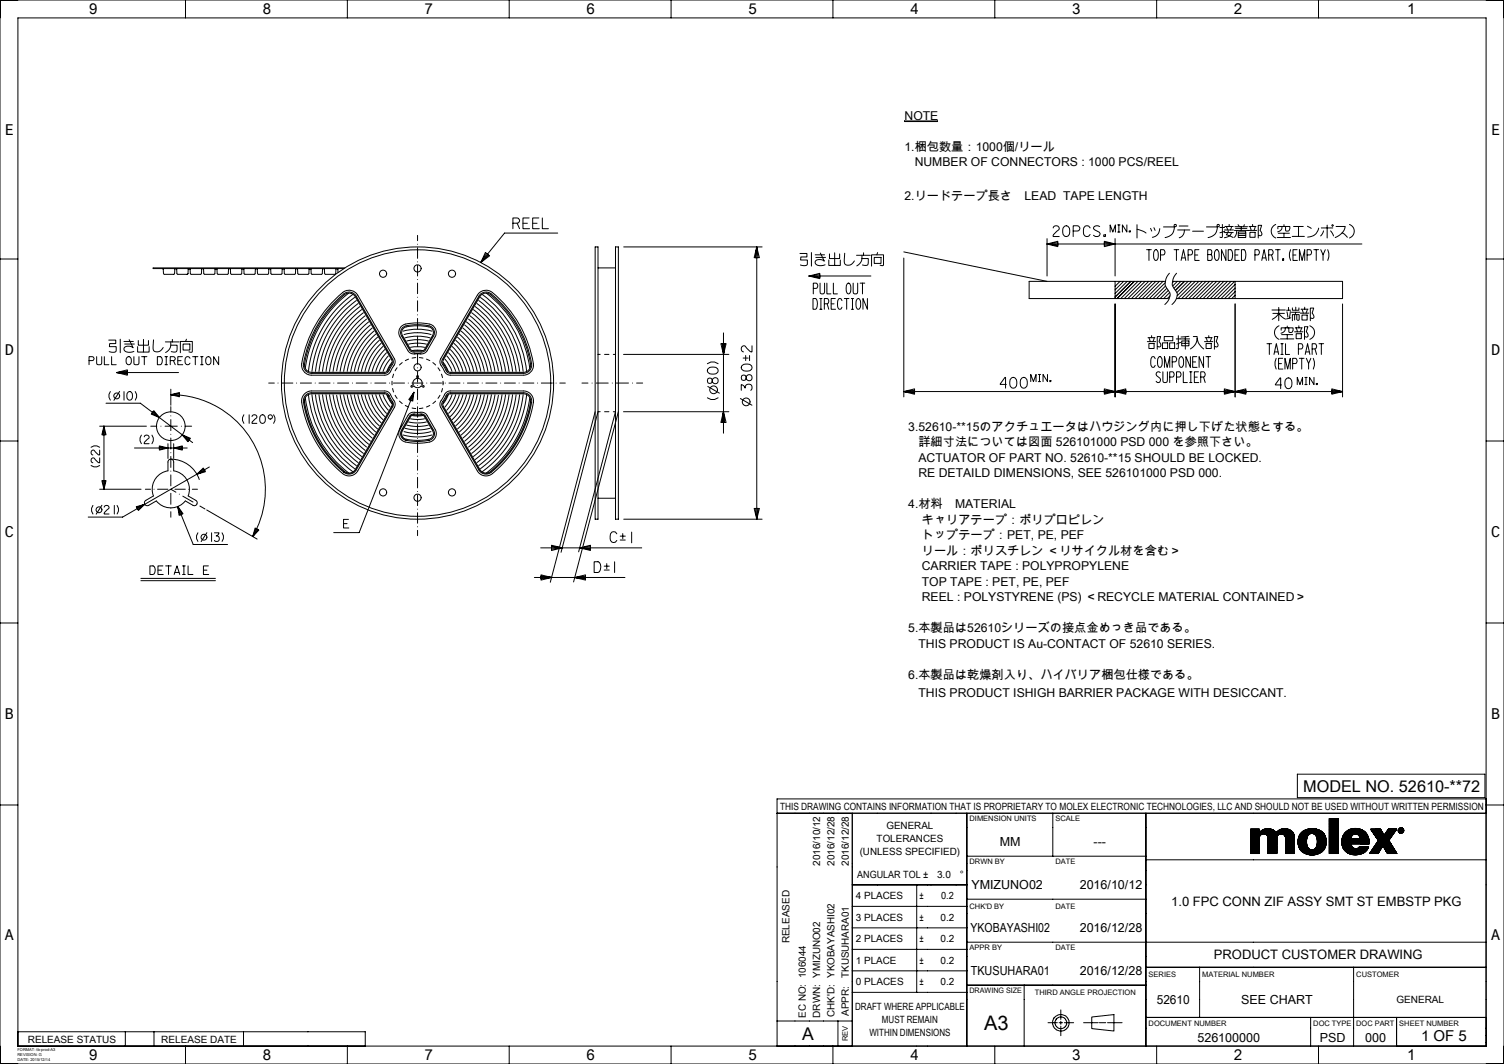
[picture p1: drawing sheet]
<svg xmlns="http://www.w3.org/2000/svg" width="420mm" height="297mm" viewBox="0 0 420 297" stroke-linecap="round" stroke-linejoin="round" font-family="sans-serif">
<defs><g id="words">
<text font-size="5.6" x="274.8" y="287.5">A3</text>
<text font-size="4.9" x="224.1" y="290.3">A</text>
<text font-size="4.5" x="363.9" y="221">MODEL NO. 52610-**72</text>
<g font-size="4.2">
<text x="24.8" y="4">9</text>
<text x="73.3" y="4">8</text>
<text x="118.5" y="4">7</text>
<text x="163.7" y="4">6</text>
<text x="208.9" y="4">5</text>
<text x="254.1" y="4">4</text>
<text x="299.3" y="4">3</text>
<text x="344.5" y="4">2</text>
<text x="393" y="4">1</text>
<text x="1.4" y="37.7">E</text>
<text x="416.4" y="37.7">E</text>
<text x="1.4" y="99.2">D</text>
<text x="416.4" y="99.2">D</text>
<text x="1.4" y="150">C</text>
<text x="416.4" y="150">C</text>
<text x="1.4" y="200.8">B</text>
<text x="416.4" y="200.8">B</text>
<text x="1.4" y="262.3">A</text>
<text x="416.4" y="262.3">A</text>
<text x="396.8" y="290.5">1 OF 5</text>
<text x="24.8" y="296">9</text>
<text x="73.3" y="296">8</text>
<text x="118.5" y="296">7</text>
<text x="163.7" y="296">6</text>
<text x="208.9" y="296">5</text>
<text x="254.1" y="296">4</text>
<text x="299.3" y="296">3</text>
<text x="344.5" y="296">2</text>
<text x="393" y="296">1</text>
</g>
<g font-size="3.6">
<text x="327.1" y="252.8">1.0 FPC CONN ZIF ASSY SMT ST EMBSTP PKG</text>
<text x="339" y="267.8">PRODUCT CUSTOMER DRAWING</text>
</g>
<g font-size="3.5">
<text x="279.2" y="236.2">MM</text>
<text x="305.4" y="236.2">---</text>
<text x="271.2" y="248.3">YMIZUNO02</text>
<text x="301.5" y="248.3">2016/10/12</text>
<text x="271" y="260.3">YKOBAYASHI02</text>
<text x="301.5" y="260.3">2016/12/28</text>
<text x="271.1" y="272.3">TKUSUHARA01</text>
<text x="301.5" y="272.3">2016/12/28</text>
<text x="323" y="280.3">52610</text>
<text x="346.6" y="280.3">SEE CHART</text>
<text x="334.4" y="290.8">526100000</text>
<text x="368.5" y="290.8">PSD</text>
<text x="381.2" y="290.8">000</text>
</g>
<g font-size="3.4">
<text x="252.6" y="33.4">NOTE</text>
<text x="252.6" y="42.1">1.梱包数量：1000個/リール</text>
<text x="255.4" y="46.4">NUMBER OF CONNECTORS : 1000 PCS/REEL</text>
<text x="252.6" y="55.9">2.リードテープ長さ　LEAD TAPE LENGTH</text>
<text x="253.6" y="120.2">3.52610-**15のアクチュエータはハウジング内に押し下げた状態とする。</text>
<text x="256.5" y="124.5">詳細寸法については図面 526101000 PSD 000 を参照下さい。</text>
<text x="256.5" y="128.9">ACTUATOR OF PART NO. 52610-**15 SHOULD BE LOCKED.</text>
<text x="256.5" y="133.2">RE DETAILD DIMENSIONS, SEE 526101000 PSD 000.</text>
<text x="253.6" y="141.9">4.材料　MATERIAL</text>
<text x="257.4" y="146.2">キャリアテープ：ポリプロピレン</text>
<text x="257.4" y="150.5">トップテープ：PET, PE, PEF</text>
<text x="257.4" y="154.8">リール：ポリスチレン ＜リサイクル材を含む＞</text>
<text x="257.4" y="159.2">CARRIER TAPE : POLYPROPYLENE</text>
<text x="257.4" y="163.5">TOP TAPE : PET, PE, PEF</text>
<text x="257.4" y="167.8">REEL : POLYSTYRENE (PS) ＜RECYCLE MATERIAL CONTAINED＞</text>
<text x="253.6" y="176.5">5.本製品は52610シリーズの接点金めっき品である。</text>
<text x="256.5" y="180.8">THIS PRODUCT IS Au-CONTACT OF 52610 SERIES.</text>
<text x="253.6" y="189.5">6.本製品は乾燥剤入り、ハイバリア梱包仕様である。</text>
<text x="256.5" y="194.6">THIS PRODUCT ISHIGH BARRIER PACKAGE WITH DESICCANT.</text>
</g>
<g font-size="2.8">
<text x="217.8" y="226">THIS DRAWING CONTAINS INFORMATION THAT IS PROPRIETARY TO MOLEX ELECTRONIC TECHNOLOGIES, LLC AND SHOULD NOT BE USED WITHOUT WRITTEN PERMISSION</text>
<text x="247.5" y="231.5">GENERAL</text>
<text x="240.1" y="238.6">(UNLESS SPECIFIED)</text>
<text x="244.8" y="235">TOLERANCES</text>
<text x="229" y="241.7" transform="rotate(-90 229 241.7)">2016/10/12</text>
<text x="233" y="241.7" transform="rotate(-90 233 241.7)">2016/12/28</text>
<text x="237" y="241.7" transform="rotate(-90 237 241.7)">2016/12/28</text>
<text x="239.4" y="245">ANGULAR TOL ±</text>
<text x="261.7" y="245">3.0</text>
<text x="268" y="245">°</text>
<text x="239" y="251">4 PLACES</text>
<text x="256.7" y="251">±</text>
<text x="262.8" y="251">0.2</text>
<text x="239" y="257">3 PLACES</text>
<text x="256.7" y="257">±</text>
<text x="262.7" y="257">0.2</text>
<text x="220.5" y="263.3" transform="rotate(-90 220.5 263.3)">RELEASED</text>
<text x="239" y="263">2 PLACES</text>
<text x="256.7" y="263">±</text>
<text x="262.7" y="263">0.2</text>
<text x="239" y="269">1 PLACE</text>
<text x="256.7" y="269">±</text>
<text x="262.7" y="269">0.2</text>
<text x="237" y="273" transform="rotate(-90 237 273)">TKUSUHARA01</text>
<text x="239" y="275">0 PLACES</text>
<text x="256.7" y="275">±</text>
<text x="262.7" y="275">0.2</text>
<text x="238.8" y="282">DRAFT WHERE APPLICABLE</text>
<text x="389.9" y="280">GENERAL</text>
<text x="225" y="284.1" transform="rotate(-90 225 284.1)">EC NO: 106044</text>
<text x="229" y="284.1" transform="rotate(-90 229 284.1)">DRWN: YMIZUNO02</text>
<text x="233" y="283.9" transform="rotate(-90 233 283.9)">CHK'D: YKOBAYASHI02</text>
<text x="237" y="283.6" transform="rotate(-90 237 283.6)">APPR:</text>
<text x="246.3" y="285.5">MUST REMAIN</text>
<text x="7.8" y="291">RELEASE STATUS</text>
<text x="45" y="291">RELEASE DATE</text>
<text x="242.8" y="289.1">WITHIN DIMENSIONS</text>
</g>
<g font-size="2.1">
<text x="270.8" y="229.3">DIMENSION UNITS</text>
<text x="294.7" y="229.3">SCALE</text>
<text x="270.8" y="241.2">DRWN BY</text>
<text x="294.7" y="241.2">DATE</text>
<text x="270.8" y="253.8">CHK'D BY</text>
<text x="294.7" y="253.7">DATE</text>
<text x="270.8" y="265.2">APPR BY</text>
<text x="294.7" y="265.2">DATE</text>
<text x="320.7" y="272.8">SERIES</text>
<text x="335.7" y="272.8">MATERIAL NUMBER</text>
<text x="378.7" y="272.8">CUSTOMER</text>
<text x="270.7" y="277.3">DRAWING SIZE</text>
<text x="289" y="277.8">THIRD ANGLE PROJECTION</text>
<text x="320.8" y="286.3">DOCUMENT NUMBER</text>
<text x="366.7" y="286.3">DOC TYPE</text>
<text x="378.7" y="286.3">DOC PART</text>
<text x="390.8" y="286.3">SHEET NUMBER</text>
<text x="236.8" y="290.6" transform="rotate(-90 236.8 290.6)">REV</text>
</g>
<g font-size="1.1">
<text x="4.9" y="293.4">FORMAT: tb-prod-A3</text>
<text x="4.9" y="294.9">REVISION: G</text>
<text x="4.9" y="296.3">DATE: 2015/12/14</text>
</g>
</g></defs>
<g fill="none" stroke="#000" stroke-width=".28">
<path d="M0 0h420v297h-420zM51.8 0v5M97 0v5M142.2 0v5M187.4 0v5M232.6 0v5M277.8 0v5M323 0v5M368.2 0v5M5 5h410v287h-410zM252.6 33.8h9.2v.1h-9.2zM0 72.3h5"/>
<path d="M45.4 75l.3 1.3 .2 .3 2.7-.1 .4-1.5M49.2 75l.2 1.3 .3 .3 2.7-.1 .3-1.5M52.9 75l.3 1.3 .2 .3 2.7-.1 .4-1.5M56.7 75l.2 1.3 .3 .3 2.7-.1 .3-1.5M60.4 75l.3 1.3 .2 .3 2.7-.1 .4-1.5M64.2 75l.2 1.3 .3 .3 2.7-.1 .3-1.5M67.9 75l.3 1.3 .2 .3 2.7-.1 .4-1.5M71.7 75l.2 1.3 .3 .3 2.7-.1 .3-1.5M75.4 75l.3 1.3 .2 .3 2.7-.1 .4-1.5M79.2 75l.2 1.3 .3 .3 2.7-.1 .3-1.5M82.9 75l.3 1.3 .2 .3 2.7-.1 .4-1.5M86.7 75l.2 1.3 .3 .3 2.7-.1 .3-1.5"/>
<path d="M90.4 75l.3 1.3 .2 .3 2.7-.1 .4-1.5M94.2 75l.2 1.1M96.3 74.8h-53.5v.2h53.2M116.6 65.7v1.5M116.6 68.2h.1M116.6 69.2v2.9M116.6 73.1h.1M116.6 74.1v2.9M116.6 78h.1M116.6 79v3M136.1 70.9l.6 .5-2.4 1.9 2.1-2.1zM136.4 71.2l-2.1 2.1 1.6-2.6 .2 .2-.5-.4-1.3 2.8"/>
<path d="M143.2 62.3h1.2a.73 .73 0 0 0 .7-.7 .73 .73 0 0 0-.7-.8h-1.2v3M144.4 62.3l.7 1.5M146 62.3h1.3M147.8 60.8h-1.8v3h1.9M148.8 62.3h1.2M150.5 60.8h-1.7v3h1.8M151.4 60.8v3h1.7M155.7 65.1h-14.8l-6.7 8.2M166.2 68.9h.8v76h-.8zM167 74.8h4.9M171.9 68.9h.8v76h-.8zM174.2 68.9h38.6"/>
<path d="M211.3 68.9l-.3 3h.3h-.7zM211.3 68.9l.8 3h-.8h.4l-.4-3-.3 3M211.3 68.9v76M223.4 70.8h1.9v.9h-1.7v.9h1.9l-.1 1.3a1.78 1.78 0 0 1-1.9 .1M225.9 77l3-.7v.7v-.3l-3 .3 3 .4M225.9 77l3 .4v-.4v.8zM225.9 77h17.3M226.6 70.5v3.8M227.6 71.1h2.7M227.8 71.9h2.7M229 79v2.4l.1 .4 .3 .2 .8-.2 .1-2.8M229.1 70.6l1.1 2.3-.7-.4h-.9a.83 .83 0 0 0-1 .8 .83 .83 0 0 0 1 .8l.8 .1 1-.3"/>
<path d="M230.9 79v3h1.1M231.4 72.6v1.5h3.3v-1.5M231.6 70.9v1.3h2.9v-1.3M232.7 79v3h1.2M233.1 70.6v3.5M235.9 70.7l-.1 2.4 .2 .6 .3 .3a1.91 1.91 0 0 0 2.3-1.2M236.6 79.2a.66 .66 0 0 1 .8 0 .66 .66 0 0 1 .2 .8 1.49 1.49 0 0 1-.7 2 2.27 2.27 0 0 1-.3-2.8zM238.3 79v2.4v.4l.3 .2 .8-.2 .1-2.8M239.2 71.3h3.8M240.2 79h1.3M240.7 71.3v.9a2.58 2.58 0 0 1-1.4 2M240.7 72.2h1.8l-.2 1.8h-1.5"/>
<path d="M240.8 79v3M241.1 70.6v.7M244.1 71.9h1.9v1.6h-1.9zM245.1 70.5l-.3 .6M245.8 74l.7 .2 .2-.3v-2.8h-3.3v3.2M252.4 72v38.8M252.4 70.3l40 8.2M292.4 68.1l3 .4v-.4v.8zM292.4 68.1l3-.7v.7v-.3l-3 .3 3 .4M292.4 68.1h87.9M292.4 66.6v10.4M294.1 63.6a.84 .84 0 0 1 1-.6 .84 .84 0 0 1 .6 1.1l-1.5 1.4-.1 .5h1.7"/>
<path d="M297.3 63.2a1.02 1.02 0 0 1 1 .1 1.02 1.02 0 0 1 .4 1 1.22 1.22 0 0 1-1.3 1.7 1.91 1.91 0 0 1-.1-2.8zM299.7 64.5h1.2a.73 .73 0 0 0 .7-.7 .73 .73 0 0 0-.7-.8h-1.2v3M304.4 63.6a.99 .99 0 0 0-1.2-.5 .99 .99 0 0 0-.6 1.2 1.5 1.5 0 0 0 .6 1.7l.8-.1 .4-.4M307.1 63.2a1.06 1.06 0 0 0-1.7 .6l.2 .3 1.4 .7a.7 .7 0 0 1 .2 .7 .7 .7 0 0 1-.6 .5h-.6l-.6-.3M308.2 65.6h.5v.4h-.5zM308.4 67.4l3 .7-3-.4v.4zM308.4 67.7l3 .4-3 .3v-.3v.8l3-.8M310 64.8v-2l.8 2 .7-2v2M311.4 66.6v10.4M311.4 78.5v4.8M312.1 62.8h.7M312.1 64.8h.7"/>
<path d="M312.4 62.8v2M312.8 78.5l-1.4 1.4M313.8 78.5l-2.4 2.4M314.7 62.8v2l-1.3-2v2M314.8 78.5l-3.4 3.4M315.3 64.5h.3v.3h-.3zM315.8 78.5l-4.4 4.4M316.8 78.5l-4.8 4.8M317.5 64l1.7 .5 .8 .5M317.5 62.7v3.7M317.8 78.5l-4.8 4.8M318.8 78.5l-4.8 4.8"/>
<path d="M319.8 78.5l-4.8 4.8M320.2 69.7h1.3M320.8 78.5l-4.8 4.8M320.9 69.7v3M321.3 63.8l.3 .7M321.8 78.5l-4.8 4.8M322.2 63.6l.4 .7M322.5 69.8a.66 .66 0 0 1 .7 .1 .66 .66 0 0 1 .2 .8 1.49 1.49 0 0 1-.7 2 2.27 2.27 0 0 1-.2-2.9zM322.8 78.5l-4.8 4.8M323.8 78.5l-4.8 4.8M323.9 63.8a2.38 2.38 0 0 1-2.1 2.4M324.1 71.2h.8a.82 .82 0 0 0 .4-.8 .82 .82 0 0 0-.4-.7h-.8v3"/>
<path d="M324.8 78.5l-4.8 4.8M324.9 63.3h3a2.69 2.69 0 0 1-2.5 3M325.4 78.9l-4.4 4.4M325.4 78.5h-38v4.8h38.9M325.5 79.9l-3.5 3.4M326.6 76.3a3.6 3.6 0 0 0-.9 4l.9 1.4a3.4 3.4 0 0 1-1.3 3.3M327.4 78.5h47.5v4.8h-46.4M327.8 78.5l-.4 .4M327.9 69.7h1.3M328.5 69.7v3M328.6 76.3a3.6 3.6 0 0 0-.9 4l.9 1.4a3.4 3.4 0 0 1-1.3 3.3M328.8 78.5l-1.3 1.4"/>
<path d="M328.9 64.2h3.4M329.3 63.1h2.5M329.8 78.5l-2 2M329.8 72.7l.7-3 .6 3M330 72h1M330.7 64.2l-.2 1.2-.4 .6-.8 .4M330.8 78.5l-2.5 2.5M331.8 78.5l-3.2 3.2M331.8 71.2h.8a.82 .82 0 0 0 .4-.8 .82 .82 0 0 0-.4-.7h-.8v3M332.8 78.5l-4.1 4.1M333 64.5h3.1M333.7 71.2h.8"/>
<path d="M333.8 78.5l-4.8 4.8M334.8 78.5l-4.8 4.8M334.8 69.7h-1.1v3h1.2M335.8 78.5l-4.8 4.8M336.8 78.5l-4.8 4.8M336.9 63.3h3a2.69 2.69 0 0 1-2.5 3M337.3 71.1h.9a1.11 1.11 0 0 1 0 1.6h-.9v-3h.8a.93 .93 0 0 1 .1 1.4M337.8 78.5l-4.8 4.8M338.8 78.5l-4.8 4.8M339.5 69.8a.66 .66 0 0 1 .7 .1 .66 .66 0 0 1 .2 .8 1.49 1.49 0 0 1-.7 2 2.27 2.27 0 0 1-.2-2.9zM339.8 78.5l-4.8 4.8M340.7 63.5h1.3"/>
<path d="M340.8 78.5l-4.8 4.8M341.4 62.6v3.5l-.3 .2-.4-.1M341.8 78.5l-4.8 4.8M341.9 64.2h2.5M341.9 64.9h2.5M342 64.6l-1.3 .4M342 63.2h2.4M342.3 69.7v3l-1.2-3v3M342.4 63.2l.5 1M342.8 78.5l-4.8 4.8M343 69.7h.7a2.42 2.42 0 0 1 0 3h-.7zM343.1 64.4l-.6 1.1 1.9 .8"/>
<path d="M343.2 62.6v.6M343.8 78.5l-4.8 4.8M343.9 63.2l-.3 1M343.9 64.9a2.23 2.23 0 0 1-2 1.5M344.7 64.3h3.7M344.8 78.5l-4.8 4.8M344.9 63.3h3.5M344.9 71.2h.8M344.9 78.5v4.8M344.9 79.4l-3.9 3.9M345 63.8h3.2M345.4 64.3l-.2 1.2-.5 .7"/>
<path d="M345.7 62.7l.4 .6M345.8 64.7h2.1v1.6h-2.1zM345.8 65.2h2.1M345.8 65.7h2.1M346 69.7h-1.1v3h1.2M346.6 63.3v1M346.7 69.7h.7a2.42 2.42 0 0 1 0 3h-.7zM347.5 62.7l-.3 .6M348.6 64.3h2.3M348.8 63.2h1.9M349 64.9h1.5v1.3h-1.5zM349 63.2l.4 1.1"/>
<path d="M349.8 62.6v.6M350.4 71.2h.8a.82 .82 0 0 0 .5-.8 .82 .82 0 0 0-.5-.7h-.8v3M350.6 63.2l-.4 1.1M351.6 65.7l.2 .1a.65 .65 0 0 0 .7-.5 .65 .65 0 0 0-.4-.8l-.2-.2 .4-1.4h-.9v3.5M352.3 72.7l.7-3 .7 3M352.5 72h1M354.3 71.2h.8a.82 .82 0 0 0 .4-.8 .82 .82 0 0 0-.4-.7h-.8v3M355.1 71.2l.4 1.5M356.2 69.7h1.3M356.3 62.6a2.04 2.04 0 0 0-1.3 1.9 2.04 2.04 0 0 0 1.3 1.9M356.7 66.3h3.7M356.9 63.9v-.7h3.3v.7"/>
<path d="M356.9 69.7v3M357 65.1h3.1M358 63.2a1.35 1.35 0 0 1-1.2 1.5M358.1 72.2h.4v.5h-.4zM358.6 62.7v.5M358.6 65.1v1.2M359 63.2l.1 1.2h.8l.2-.4M360.4 69.7a3.4 3.4 0 0 0 0 3M360.9 66h3.4M361.1 71.2h.8M361.2 63.2h2.7M362.2 69.7h-1.1v3h1.2"/>
<path d="M362.6 63.2v2.8M362.9 72.7v-3l.7 3 .8-3v3M365 71.2h.8a.82 .82 0 0 0 .5-.8 .82 .82 0 0 0-.5-.7h-.8v3M365.1 63.2l1.1 .6M366.9 69.7h1.3M367.6 69.7v3M368.3 63.7a2.98 2.98 0 0 1-3.1 2.5M368.8 69.7l.7 1.4 .6-1.4M369 63.6h3.2M369.5 71.1v1.6M369.6 64.4l-.8 1.5M370.6 62.8v3.6"/>
<path d="M370.8 69.7a3.4 3.4 0 0 1 0 3M371.6 64.4l.8 1.5M371.9 62.8l.2 .4M372.1 62.6l.3 .4M373.1 63.2h2.6a4.1 4.1 0 0 1-2.8 3.1M374.8 65l1.5 1.2M376.9 62.6a2.01 2.01 0 0 1 1.3 1.9 2.01 2.01 0 0 1-1.3 1.9M415 72.3h5M27 99.6v1.7l.1 .4 .3 .1 .9-.1 .1-2.1M29.1 99.6v2.2h1.3M30.4 94.9h1.9v1h-1.7v.9h1.8v1.3a1.78 1.78 0 0 1-1.9 0M31.2 99.6v2.2h1.2"/>
<path d="M33.6 94.7v3.8M34.6 95.3h2.6M34.8 96h2.7M35.6 99.7a.87 .87 0 0 1 1 .2 .87 .87 0 0 1 .1 1 .75 .75 0 0 1-.8 .9 .75 .75 0 0 1-.7-.9l.1-.9zM36.1 94.8l1.1 2.3-.8-.4-.8-.1a.83 .83 0 0 0-1 .8 .83 .83 0 0 0 .9 .9h.9l1-.2M37.4 99.6v1.7l.1 .4 .3 .1 .9-.1 .1-2.1M38.4 96.8v1.5h3.2v-1.5M38.6 95.1v1.3h2.9v-1.3M39.6 99.6h1.4M40.1 94.7v3.6M40.3 99.6v2.2M42.9 94.9l-.2 2.4 .2 .6 .4 .2a1.91 1.91 0 0 0 2.3-1.1"/>
<path d="M43.9 99.6h.9a1.37 1.37 0 0 1 0 2.2h-.9zM46.1 99.6h.7M46.2 95.4h3.8M46.4 99.6v2.2M47.7 95.4v1a2.58 2.58 0 0 1-1.5 2M47.7 96.4h1.8l-.2 1.7h-1.5M48.1 94.7v.7M50.9 99.6h-1.3v2.2h1.4M51.1 96h1.9v1.7h-1.9zM52.1 94.7l-.3 .6M52.8 98.2l.7 .1 .2-.2v-2.8h-3.3v3.2M53.8 99.6h1.5"/>
<path d="M54.5 99.6v2.2M56 99.6h.7M56.4 99.6v2.2M57.8 99.7a.87 .87 0 0 1 1 .2 .87 .87 0 0 1 .1 1 .75 .75 0 0 1-.7 .9 .75 .75 0 0 1-.8-.9l.1-.9zM61.1 99.6v2.2l-1.4-2.2v2.2M93.4 83.8l2.3-2.1a2.8 2.8 0 0 1 4.2 .7l10.2 17.7a2.58 2.58 0 0 1-.7 2.9l-.8 1.3-1.2 .4h-20.4a2.8 2.8 0 0 1-2.7-3.2 32.8 32.8 0 0 1 9.1-17.7zM93.7 84.1l2.3-2.1a2.3 2.3 0 0 1 3.5 .7l10.2 17.6a3.1 3.1 0 0 1-.9 2.8l-.2 .3a1.3 1.3 0 0 1-1.2 .8h-20.4a2.3 2.3 0 0 1-2.2-2.7 32.3 32.3 0 0 1 8.9-17.4zM93.9 84.3l2.3-2a2 2 0 0 1 3 .5l10.2 17.7 .2 .5-.2 .6-1.2 2-.8 .3h-20.4a2 2 0 0 1-2-2.3 32 32 0 0 1 8.9-17.3zM97.4 81.8a31.6 31.6 0 0 0-12.2 21.1M98.5 82.2a30.6 30.6 0 0 0-12.4 21.5M99 83a29.7 29.7 0 0 0-11.9 20.7M99.5 83.9a28.7 28.7 0 0 0-11.4 19.8"/>
<path d="M100 84.7a27.7 27.7 0 0 0-10.9 19M100.5 85.6a26.7 26.7 0 0 0-10.4 18.1M101 86.4a25.8 25.8 0 0 0-10 17.3M101.5 87.3a24.8 24.8 0 0 0-9.5 16.4M102 88.1a23.8 23.8 0 0 0-9 15.6M102.3 89.1a22.8 22.8 0 0 0-8.3 14.4M103 89.8a21.9 21.9 0 0 0-8 13.9M103.4 90.7a20.9 20.9 0 0 0-7.4 13M103.9 91.5a19.9 19.9 0 0 0-6.9 12.2M104.4 92.4a19 19 0 0 0-6.5 11.3M104.9 93.3a18 18 0 0 0-6 10.4M105.4 94.1a17 17 0 0 0-5.5 9.6"/>
<path d="M105.9 95a16 16 0 0 0-5 8.7M106.4 95.8a15 15 0 0 0-4.5 7.9M106.9 96.7a14.1 14.1 0 0 0-4 7M107.4 97.6a13.1 13.1 0 0 0-3.5 6.1M107.9 98.5a12.1 12.1 0 0 0-3 5.2M108.4 99.3l-1.4 2.1-1.1 2.3M111.9 91.3a5 5 0 0 1 3.9-1.2 8.9 8.9 0 0 1 5.3 1 2.4 2.4 0 0 1 .4 2.9l-2.2 3.9a2.58 2.58 0 0 1-2.9 .8l-1.1 .1-1.1-.6-2.8-4.9a2.39 2.39 0 0 1 .5-2zM112.5 91.4a11.3 11.3 0 0 1 6.5-.6 2.04 2.04 0 0 1 2.1 3l-2.3 3.8a3.1 3.1 0 0 1-2.8 .6l-.4 .1a1.3 1.3 0 0 1-1.2-.7l-2.5-4.4a1.9 1.9 0 0 1 .6-1.8zM112.6 92.4a15 15 0 0 1 8 0M112.7 91.6a12.4 12.4 0 0 1 7.5-.2 1.6 1.6 0 0 1 .6 2.2l-2.4 4.1-.5 .3h-2.6l-.7-.5-2.4-4.4a1.6 1.6 0 0 1 .5-1.5zM112.8 93.4a14.1 14.1 0 0 1 7.6 0M113.1 94.3a13.1 13.1 0 0 1 7 0"/>
<path d="M113.6 95.2a12.1 12.1 0 0 1 6 0M114.1 96.1l2.9-.3 2.1 .3M114.6 97l2.3-.2 1.7 .2M115.1 97.9h3M115.7 98.8h1.8M116.1 99.8l-1 .2M116.6 83h.1M116.6 84v2.9M116.6 87.9h.1M116.6 88.9v2.9M116.6 92.8h.1M116.6 93.8v3"/>
<path d="M116.6 97.7v.1M116.6 98.7v3M117.1 99.8l1 .2M124.8 99.3l1.6 2.4 .9 2M125.3 98.5a12.1 12.1 0 0 1 3 5.2M125.8 97.6a13.1 13.1 0 0 1 3.5 6.1M126.3 96.7a14.1 14.1 0 0 1 4 7M126.8 95.8a15 15 0 0 1 4.5 7.9M127.3 95a16 16 0 0 1 5 8.7M127.8 94.1a17 17 0 0 1 5.5 9.6M128.3 93.3a18 18 0 0 1 6 10.4M128.8 92.4a18.9 18.9 0 0 1 6.5 11.3"/>
<path d="M129.3 91.5a19.9 19.9 0 0 1 6.9 12.2M129.8 90.7a20.9 20.9 0 0 1 7.4 13M130.2 89.8a21.9 21.9 0 0 1 8 13.9M130.9 89.1a22.8 22.8 0 0 1 8.3 14.4M131.2 88.1a23.8 23.8 0 0 1 9 15.6M131.7 87.3a24.8 24.8 0 0 1 9.5 16.4M132.2 86.4a25.8 25.8 0 0 1 10 17.3M132.7 85.6a26.7 26.7 0 0 1 10.4 18.1M133.2 84.7a27.7 27.7 0 0 1 10.9 19M133.6 82a2.8 2.8 0 0 1 3.9-.3 32.5 32.5 0 0 1 11.5 20.2 2.8 2.8 0 0 1-2.8 2.8h-20.4a2.58 2.58 0 0 1-2.2-2l-.7-1.4 .2-1.2zM133.7 83.9a28.7 28.7 0 0 1 11.4 19.8M133.9 82.3a2.3 2.3 0 0 1 3.3-.3 32.1 32.1 0 0 1 11.3 19.9 2.3 2.3 0 0 1-2.3 2.3h-20.4a3.1 3.1 0 0 1-2-2.1l-.2-.3a1.3 1.3 0 0 1-.1-1.5z"/>
<path d="M134.2 83a29.7 29.7 0 0 1 11.9 20.7M134.2 82.5a2 2 0 0 1 2.8-.2 31.8 31.8 0 0 1 11.2 19.6 2 2 0 0 1-2 2h-20.4l-.8-.3-1.2-2-.2-.6 .2-.5zM134.7 82.2a30.6 30.6 0 0 1 12.4 21.5M135.8 81.8a31.6 31.6 0 0 1 12.2 21.1M167 98.9h.6M168.8 98.9h1.2M171.3 98.9h.6M174.1 98.9h29.4M202 92.9v28M202 95.9h.8l-.8 3 .4-3zM202.4 95.9l-.4 3-.3-3h.3h-.7l.7 3M207.5 99.9h1.4"/>
<path d="M208.2 99.2v1.5M209.3 99.2v1.5M210 96.5v1.7l-.5-.1-1-.9a.82 .82 0 0 0-1.4-.3 .82 .82 0 0 0 .5 1.3M227 83.3h.8a2.42 2.42 0 0 1 0 3h-.8zM227.1 80.5h.8a.82 .82 0 0 0 .5-.7 .82 .82 0 0 0-.5-.8h-.8v3M228.9 83.3h.7M228.9 86.3h.7M229.2 83.3v3M230.2 84.8h.8a.82 .82 0 0 0 .5-.7 .82 .82 0 0 0-.5-.8h-.8v3M231 84.8l.4 1.5M232.1 84.8h.8M233.3 83.3h-1.2v3h1.2"/>
<path d="M235.1 83.9a.64 .64 0 0 0-.8-.5 .64 .64 0 0 0-.4 .9v1a.67 .67 0 0 0 .3 1 .67 .67 0 0 0 .9-.5M235.8 83.3h1.3M236.4 83.3v3M237.7 83.3h.7M237.7 86.3h.7M238.1 83.3v3M239.4 83.5a.66 .66 0 0 1 .7 0 .66 .66 0 0 1 .2 .8 1.49 1.49 0 0 1-.7 2 2.27 2.27 0 0 1-.2-2.8zM242.2 83.3v3l-1.2-3v3M311.4 84.8v26M320.4 95.4h2.3M320.6 94.3h1.9M320.8 94.3l.4 1.1"/>
<path d="M320.8 95.9h1.5v1.4h-1.5zM321.6 93.7v.6M322.3 94.3l-.3 1.1M323.4 96.7l.2 .1a.59 .59 0 0 0 .6-.4 .59 .59 0 0 0-.2-.7l-.3-.3 .4-1.5h-.9v3.6M323.6 99.7a.66 .66 0 0 1 .7 .1 .66 .66 0 0 1 .2 .7 1.49 1.49 0 0 1-.7 2 2.27 2.27 0 0 1-.2-2.8zM324.6 95.7h1.5v1.6h-1.5zM325.1 93.9h2.4v1.2h-2.4zM325.8 80.5l-2.8 2.8M326.3 81l-2.3 2.3M326.6 95.7h1.4v1.6h-1.4zM326.6 81.7l-1.6 1.6M326.7 82.6l-.7 .7"/>
<path d="M328.5 94.6h1.1M329.1 93.7v3.5l-.3 .1-.4-.1M329.5 99.7a.66 .66 0 0 1 .8 .1 .66 .66 0 0 1 .2 .7 1.49 1.49 0 0 1-.7 2 2.27 2.27 0 0 1-.3-2.8zM329.7 95.6l-1.1 .4M329.7 94.6h2.5M330 95.2h2v1.3h-2zM330 95.8h2M331 94v3.5M332 93.9l-2.2 .2M332.4 99.5v3l-1.2-3v3M333.2 93.9h1.1l-.1 1.3-.6 1.3-1.2 .9M334.2 99.5h-1.1v3h1.2"/>
<path d="M334.3 94.5l.5 1.5 1.3 1.4M336.1 99.5v3l-1.2-3v3M336.4 95.4h2.3M336.6 94.3h1.9M336.8 99.5h1.3M336.8 95.9h1.5v1.4h-1.5zM336.8 94.3l.4 1.1M337.4 99.5v3M337.6 93.7v.6M338.3 94.3l-.4 1.1M339.4 96.7l.2 .1a.65 .65 0 0 0 .6-.5 .65 .65 0 0 0-.4-.7l-.2-.2 .5-1.5h-1v3.6M344.9 80.4l-2.9 2.9"/>
<path d="M344.9 82.4l-.9 .9M344.9 84.8v26M344.9 81.4l-1.9 1.9M353.8 95.9h1.3M354.5 95.9v3M355.2 86.5h3.7M355.5 87.5h3.2M355.8 98.9l.6-3 .7 3M355.9 98.2h1M357.1 85.8v3.7M357.2 90.9a2.04 2.04 0 0 0-1.3 1.9 2.04 2.04 0 0 0 1.3 1.9M357.6 94.6h3.7"/>
<path d="M357.7 98.9h.6M357.7 95.9h.6M357.8 92.2v-.7h3.3v.7M357.9 93.4h3.1M358 95.9v3M358.9 91.5a1.35 1.35 0 0 1-1.2 1.5M359 89.1l-.9-.5-1-1.1-.6 .8-1.2 .8M359 95.9v3h1.1M359.3 86.6h1.1M359.4 87l.2 1.5M359.5 91v.5M359.5 93.4v1.2"/>
<path d="M359.8 85.8v.8M359.9 91.5l.1 1.2h.8l.2-.4M360.3 87l-.2 1.8M360.5 88.7l-1.2 .3M360.7 87.2h2.3M360.9 85.9v.7h1.8v-.7M361.5 92.6h2.3M361.5 87.8v1.5M361.7 91.5h2M361.9 85.7v.9M361.9 87.2l-.2 .6M362 93.2h1.4v1.3h-1.4z"/>
<path d="M362 91.5l.3 1.1M362.1 87.8v1.4M362.3 89.3l.3 .1 .2-.2v-1.4h-1.9v1.7M362.6 97.4h.8a.82 .82 0 0 0 .4-.7 .82 .82 0 0 0-.4-.8h-.8v3M362.7 90.9v.6M363.1 87.4h2.4M363.3 86.3h2M363.5 91.5l-.4 1.1M363.6 86.3l.4 1.1M363.6 87.9h1.4v1.4h-1.4zM364.3 85.7v.6M364.5 98.9l.6-3 .7 3"/>
<path d="M364.5 94l.2 .1a.65 .65 0 0 0 .7-.5 .65 .65 0 0 0-.4-.8l-.2-.2 .4-1.4h-.9v3.5M364.6 98.2h1M365.1 86.3l-.4 1.1M365.8 90.9a2.01 2.01 0 0 1 1.3 1.9 2.01 2.01 0 0 1-1.3 1.9M366.1 88.8l.3 .1a.59 .59 0 0 0 .6-.4 .59 .59 0 0 0-.3-.7l-.3-.4 .5-1.4h-1v3.5M366.4 97.4h.8a.82 .82 0 0 0 .5-.7 .82 .82 0 0 0-.5-.8h-.8v3M367.2 97.4l.5 1.5M368.3 95.9h1.3M369 95.9v3M374.9 84.8v26M24.9 100.7h.9a.55 .55 0 0 0 .5-.6 .55 .55 0 0 0-.5-.5h-.9v2.2M27.8 119h13.1"/>
<path d="M29 119l.6 2.4h-.6h.3l-.3-2.4-.2 2.4M29 119l-.2 2.4h.2h-.6zM29 119v17.6M29.6 112.6h9.6l14.6 11M30.8 109.3a1.92 1.92 0 0 0 0 2.4M32.6 104l3 .3v-.3v.7zM32.6 104l3-.8v.8v-.3l-3 .3 3 .3M32.6 104h17.2M33.4 109.3l-1.6 2.4M34.6 109.3v2.4M35.8 109.4a.82 .82 0 0 1 .9 .1 .82 .82 0 0 1 .3 .8 .97 .97 0 0 1-1 1.3 1.53 1.53 0 0 1-.2-2.2zM37.8 109.3a1.92 1.92 0 0 1 0 2.4"/>
<path d="M42.1 119h1.7M42.8 114.9l1.7 1.7-2.1-1.3 .2-.2-.4 .5 2.3 1M43 114.6l1.5 2-1.7-1.7-.2 .2zM44.9 119h.1M46.1 101.8h.7M46.1 119h3.4M47.5 100.7h.9a.55 .55 0 0 0 .6-.6 .55 .55 0 0 0-.6-.5h-.9v2.2M47.7 110.2a26.4 26.4 0 0 1 22.9 39.6M47.7 110.2l2.4 .2v-.2v.6zM47.7 110.2l2.4-.6v.6v-.3l-2.4 .3 2.4 .2M47.7 108.6v4.5M47.7 113.5v1.5"/>
<path d="M47.7 116.1h.1M47.7 117.1v3.1M48.4 100.7l.5 1.1M49.6 100.7h1M50.6 119h.1M51.8 119h1.7M53.1 100a.74 .74 0 0 0-1-.4 .74 .74 0 0 0-.4 .9 1.13 1.13 0 0 0 .5 1.3l.6-.1 .3-.3M56 101.8h.7M68.1 115.8a1.92 1.92 0 0 0 0 2.4M69.6 115.8v2.4M70.4 116.3a.66 .66 0 0 1 1.1-.4 .66 .66 0 0 1-.3 1.1l-.8 .8v.4h1.3M72.9 115.9a.82 .82 0 0 1 .9 .1 .82 .82 0 0 1 .3 .8 .97 .97 0 0 1-1 1.3 1.53 1.53 0 0 1-.2-2.2z"/>
<path d="M75 106.9h1.6M76.4 115.8a1.92 1.92 0 0 1 0 2.4M77.6 106.9h.1M78.7 106.9h3.1M82.8 106.9h.1M83.9 106.9h3.1M85.1 109.9l.9-.6 .9-.2h20.7l1.2 .7 1.4 2.3 .2 .8-.3 .8-10.3 18-.7 .6-.9 .4-1 .1-.8-.2a31 31 0 0 1-12.1-21.2zM85.2 111a31.6 31.6 0 0 0 12.2 21M85.4 110.3l.8-.5 .7-.2h20.6l1 .5 1.2 2.2 .2 .6-.2 .6-10.3 17.8-1.2 .9h-1.6a30.8 30.8 0 0 1-11.8-20.7zM85.6 110.5l1.3-.6h20.6l.7 .4 1.3 2.1-.1 .9-10.2 17.8-1.1 .9-1.4-.1a30.4 30.4 0 0 1-11.6-20.4zM86.1 110.1a30.6 30.6 0 0 0 12.4 21.6M87.1 110.2a29.7 29.7 0 0 0 11.9 20.6"/>
<path d="M88 106.9h.1M88.1 110.2a28.7 28.7 0 0 0 11.4 19.8M89.1 110.2a27.7 27.7 0 0 0 10.9 18.9M89.1 106.9h3.1M90.1 110.2a26.7 26.7 0 0 0 10.4 18.1M91 110.2a25.8 25.8 0 0 0 10 17.2M92 110.2a24.8 24.8 0 0 0 9.5 16.4M93 110.2a23.8 23.8 0 0 0 9 15.5M93.2 106.9h.1M94 110.3a22.8 22.8 0 0 0 8.3 14.5M94.3 106.9h3.1M95 110.2a21.9 21.9 0 0 0 8 13.8"/>
<path d="M96 110.2a20.9 20.9 0 0 0 7.4 13M97 110.2a19.9 19.9 0 0 0 6.9 12.1M97.9 110.2a18.9 18.9 0 0 0 6.5 11.2M98.4 106.9h.1M98.9 110.2a18 18 0 0 0 6 10.4M99.5 106.9h3.1M99.9 110.2a17 17 0 0 0 5.5 9.5M100.9 110.2a16 16 0 0 0 5 8.7M101.9 110.2a15 15 0 0 0 4.5 7.8M102.9 110.2a14.1 14.1 0 0 0 4 6.9M103.6 106.9h.1M103.9 110.2a13.1 13.1 0 0 0 3.5 6.1"/>
<path d="M104.7 106.9h3.1M104.9 110.2a12.1 12.1 0 0 0 3 5.2M105.9 110.2l.9 2 1.6 2.3M107 110.2l.7 1.6 1.3 1.8M108 110.2l1.5 2.5M108.8 106.9h.1M109 100.2l-1.2 1.6-.8 1.9M109.5 101.1l-1.5 2.6M109.5 106.4v1M109.6 108.4l.3 1M109.9 106.9h3.1M109.9 104.4l-.3 1"/>
<path d="M110.3 110.3l.6 .9M110.9 102.7l-.6 .8M111.6 112l.7 .6M112.3 101.2l-.7 .7M113.1 119.5a13.1 13.1 0 0 0 7 0M113.2 113.2l.9 .4M113.6 118.7a12.1 12.1 0 0 0 6 0M114 106.9h.1M114.1 100.2l-.9 .5M114.1 117.8l2.5 .3 2.5-.3M114.2 115.6l1-.5h2.6l.7 .1 .6 .5 2.7 4.9-.2 1.5-1 1.1a12.3 12.3 0 0 1-8.3-.3l-.8-1.1v-1.4zM114.6 115.9l.7-.3h2.4l1 .4 2.6 4.6-.1 1.2-.9 .9a11.9 11.9 0 0 1-7.8-.2l-.6-.9 .1-1.1z"/>
<path d="M114.6 116.9l2 .2 2-.2M114.8 116.2l.6-.3h2.3l.8 .3 2.5 4.4-.1 1.1-.7 .8a10.8 10.8 0 0 1-7.5-.3l-.5-.8 .1-.9zM115.1 106.9h3M115.1 113.9l1 .1M115.1 116h3M115.6 109.5l-.3 2.5-.6-.3 .3 .1 .6-2.3-1.1 2.1M115.6 109.5l-1.1 2.1 .2 .1-.5-.2zM115.6 109.5l-15.3 39.2h-7.1M116.5 104.9h.2l.1 .7 .3 .1a1.3 1.3 0 0 1 .7 1.7l.5 .3 .1 .3-.3 .1-.5-.4-.2 .2a1.3 1.3 0 0 1-1.8-.2l-.5 .4-.3-.1 .1-.3 .5-.3-.1-.3a1.3 1.3 0 0 1 1.1-1.5zM116.6 102.7h.1M116.6 103.7v2.9M116.6 107.6h.1"/>
<path d="M116.6 108.6v2.9M116.6 112.5v.1M116.6 113.5v3M116.6 117.5h.1M116.6 118.5v2.9M118.1 113.9l-1 .1M119.1 100.2l.9 .5M119.2 106.9h.1M120 113.2l-.9 .4M120.2 106.9h3.1M120.9 101.2l.7 .7M121.6 112l-.7 .6"/>
<path d="M122.3 102.7l.6 .8M122.9 110.3l-.6 .9M123.3 104.4l.3 1M123.6 108.4l-.3 1M123.7 106.4v1M123.7 101.1l1.5 2.6M124.2 100.2l1.1 1.4 .9 2.1M124.3 106.9h.1M124.5 109.7l1.2-.6h20.7l1 .3 .7 .5 .6 .7 .3 1a31 31 0 0 1-12.3 21.1l-.9 .1-.9-.1-.8-.4-.7-.7-10.3-17.9-.2-.7v-.7zM124.8 110l1-.4h20.6l1.4 .7 .7 1.3a30.8 30.8 0 0 1-12 20.6h-1.5l-1.2-.8-10.3-17.9-.1-1.1zM125 110.2l.7-.3h20.6l1.2 .6 .7 1.2a30.4 30.4 0 0 1-11.9 20.3l-1.2-.1-1-.7-10.4-17.9v-.8zM125.2 110.2l-1.5 2.5"/>
<path d="M125.4 106.9h3.1M126.2 110.2l-.8 1.8-1.2 1.6M127.3 110.2l-1.1 2.3-1.4 2M128.3 110.2a12.1 12.1 0 0 1-3 5.2M129.3 110.2a13.1 13.1 0 0 1-3.5 6.1M129.5 106.9h.1M130.3 110.2a14.1 14.1 0 0 1-4 6.9M130.5 106.9h3.1M131.3 110.2a15 15 0 0 1-4.5 7.8M132.3 110.2a16 16 0 0 1-5 8.7M133.3 110.2a17 17 0 0 1-5.5 9.5M134.3 110.2a18 18 0 0 1-6 10.4"/>
<path d="M134.6 106.9h.1M135.3 110.2a18.9 18.9 0 0 1-6.5 11.2M135.7 106.9h3.1M136.2 110.2a19.9 19.9 0 0 1-6.9 12.1M137.2 110.2a20.9 20.9 0 0 1-7.4 13M138.2 110.2a21.9 21.9 0 0 1-8 13.8M139.2 110.3a22.8 22.8 0 0 1-8.3 14.5M139.8 106.9h.1M140.2 110.2a23.8 23.8 0 0 1-9 15.5M140.9 106.9h3M141.2 110.2a24.8 24.8 0 0 1-9.5 16.4M142.2 110.2a25.8 25.8 0 0 1-10 17.2"/>
<path d="M143.1 110.2a26.7 26.7 0 0 1-10.4 18.1M144.1 110.2a27.7 27.7 0 0 1-10.9 18.9M145 106.9h.1M145.1 110.2a28.7 28.7 0 0 1-11.4 19.8M146 106.9h3.1M146.1 110.2a29.7 29.7 0 0 1-11.9 20.6M147.1 110.1a30.6 30.6 0 0 1-12.4 21.6M148 111a31.6 31.6 0 0 1-12.2 21M150.1 106.9h.1M151.2 106.9h3M155.3 106.9h.1M156.3 106.9h1.6"/>
<path d="M162.5 106.9h1.7M165.3 106.9h.1M166.2 114.9l-12.5 47.6M166.5 106.9h3.3M167.6 114.9h-.6l-10.3 39.3M168.8 114.9h1.2M171 106.9h.1M171.3 114.9h.6l-10.3 39.1M172.1 106.9h3.4M172.7 114.9l-12.5 47.5M174.1 114.9h29.4M176.6 106.9h.1"/>
<path d="M177.8 106.9h1.7M197.5 101.5a2.4 2.4 0 0 1 3 0M197.5 111a2.4 2.4 0 0 0 3 0M197.7 107.9l3.2 1.8M197.7 102.9a1.81 1.81 0 0 1 2.8 .4 1.38 1.38 0 0 1-2 1.1 .94 .94 0 0 1-.8-1.5zM198.9 106.1a.84 .84 0 0 1 1.3-.5 .84 .84 0 0 1 0 1.4 .84 .84 0 0 1-1.3-.6 .74 .74 0 0 0-.7-.8 .74 .74 0 0 0-.8 .9 .74 .74 0 0 0 1 .5l.5-.6M202 114.9l.8 3h-.8h.4l-.4-3-.3 3M202 114.9l-.3 3h.3h-.7zM206.8 111.2l3.2 1.9M207 108.9v-1.5a1.33 1.33 0 0 1 1.1 .9 .97 .97 0 0 1 1.3-1 .97 .97 0 0 1 .2 1.6M207.2 102.1a1.81 1.81 0 0 1 2.8 .4 1.38 1.38 0 0 1-2.1 1 .94 .94 0 0 1-.7-1.4zM208.3 105.3a.84 .84 0 0 1 1.3-.6 .84 .84 0 0 1 0 1.4 .84 .84 0 0 1-1.3-.5 .74 .74 0 0 0-.7-.9 .74 .74 0 0 0-.7 .9 .74 .74 0 0 0 1 .5l.4-.5"/>
<path d="M252.4 109.3l3-.8v.8v-.3l-3 .3 3 .3M252.4 109.3l3 .3v-.3v.7zM252.4 109.3h122.5M281 107.3h-1.7l1.3-2h.2v3M282.5 105.5a1.02 1.02 0 0 1 1.1 .1 1.02 1.02 0 0 1 .3 1 1.22 1.22 0 0 1-1.2 1.7 1.91 1.91 0 0 1-.2-2.8zM285.4 105.5a1.02 1.02 0 0 1 1.1 .1 1.02 1.02 0 0 1 .4 1 1.22 1.22 0 0 1-1.3 1.7 1.91 1.91 0 0 1-.2-2.8zM287.8 106.5v-2l.8 2 .7-2v2M290 104.5h.6M290 106.5h.6M290.3 104.5v2M292.5 104.5v2l-1.2-2v2M293.1 106.2h.4v.3h-.4z"/>
<path d="M308.4 109.3v.3l3-.3-3 .7zM311.4 109.3l-3-.8v.8v-.3l3 .3-3 .3M311.4 109.3l3 .3v-.3v.7zM311.4 109.3l3-.8v.8v-.3l-3 .3 3 .3M322.6 100.1a.64 .64 0 0 0-.8-.5 .64 .64 0 0 0-.4 .9v1a.67 .67 0 0 0 .3 1 .67 .67 0 0 0 .9-.5M324 104a.66 .66 0 0 0-.9-.1 .66 .66 0 0 0-.1 1l.9 .7a.69 .69 0 0 1 0 1 .69 .69 0 0 1-1-.2M324.7 103.8v2.4l.1 .4 .3 .2 .8-.2 .1-2.8M325.2 102.5v-3l.7 3 .8-3v3M326.6 105.2h.9a.82 .82 0 0 0 .4-.7 .82 .82 0 0 0-.4-.7h-.9v3M327.3 101h.8a.82 .82 0 0 0 .5-.7 .82 .82 0 0 0-.5-.8h-.8v3M328.6 105.2h.8a.82 .82 0 0 0 .4-.7 .82 .82 0 0 0-.4-.7h-.8v3M330.4 103.8v3h1.2"/>
<path d="M332.2 103.8h.7M332.2 106.8h.7M332.5 103.8v3M333.1 101h.8M333.5 105.3h.8M334.7 103.8h-1.2v3h1.3M335.3 105.2h.8a.82 .82 0 0 0 .5-.7 .82 .82 0 0 0-.5-.7h-.8v3M336.1 105.2l.5 1.6M341.9 109.3v.3l3-.3-3 .7zM344.9 109.3l3-.8v.8v-.3l-3 .3 3 .3M344.9 109.3l3 .3v-.3v.7zM344.9 109.3l-3-.8v.8v-.3l3 .3-3 .3"/>
<path d="M356.4 100a3.4 3.4 0 0 0 0 3M357 101.5h.9M357.8 107.4h-1.7l1.4-1.9h.1v3M358.2 100h-1.2v3h1.3M358.8 103v-3l.8 3 .7-3v3M359.3 105.6a1.02 1.02 0 0 1 1.1 .1 1.02 1.02 0 0 1 .4 1 1.22 1.22 0 0 1-1.3 1.7 1.91 1.91 0 0 1-.2-2.8zM361 101.5h.8a.82 .82 0 0 0 .4-.7 .82 .82 0 0 0-.4-.8h-.8v3M362.3 107.4v-2l.7 2 .7-2v2M362.8 100h1.4M363.5 100v3M364.4 107.4h.6M364.4 105.4h.6"/>
<path d="M364.7 105.4v2M364.8 100l.6 1.5 .7-1.5M365.4 101.5v1.5M366.7 100a3.4 3.4 0 0 1 0 3M366.9 105.4v2l-1.2-2v2M367.6 107h.3v.4h-.3zM371.9 109.3v.3l3-.3-3 .7zM374.9 109.3l-3-.8v.8v-.3l3 .3-3 .3M0 123.1h5M25.4 129.9a1.92 1.92 0 0 0 2.4 0M25.4 124.8a1.92 1.92 0 0 1 2.4 0M27.8 127.8v1.4l-.4-.1-.7-.7a.66 .66 0 0 0-1.2-.3 .66 .66 0 0 0 .4 1.1"/>
<path d="M27.8 125.6v1.4l-.4-.1-.7-.7a.66 .66 0 0 0-1.2-.3 .66 .66 0 0 0 .4 1.1M27.8 136.6h11.6M29 134.2h.6l-.6 2.4 .3-2.4zM29.3 134.2l-.3 2.4-.2-2.4h.2h-.6l.6 2.4M37.5 125.1h14.8M39.5 121.5a1.92 1.92 0 0 0 0 2.4M40.3 121.9a.66 .66 0 0 1 1.1-.3 .66 .66 0 0 1-.3 1.1l-.7 .7-.1 .5h1.3M40.6 136.6h1.4M42.4 121.5a1.92 1.92 0 0 1 0 2.4M43 136.6h.1M44 136.6h2.9M44.5 124.8l2.4 .2-2.4 .3v-.3v.6l2.4-.6"/>
<path d="M44.5 124.5l2.4 .5-2.4-.2v.2zM46.9 123.9v4.1M47.1 128.4a.8 .8 0 0 1 .9-.2 .8 .8 0 0 1 .5 .8v2.4a5.2 5.2 0 0 1 4.1 7l2.1 1.3a.8 .8 0 0 1 .3 1.1 .8 .8 0 0 1-1.1 .3l-2.1-1.3a5.2 5.2 0 0 1-8.1 0l-2.2 1.3a.8 .8 0 0 1-1.1-.3 .8 .8 0 0 1 .3-1.1l2.2-1.3a5.2 5.2 0 0 1 4-7v-2.4zM47.7 128.2a8.4 8.4 0 0 1 8 5.7M47.7 121.2h.1M47.7 122.3v3M47.7 126.4h.1M47.7 127.4v3.1M47.7 131.5h.1M47.7 132.6v3M47.7 136.6v.1M47.7 137.7v3.1"/>
<path d="M47.7 136.6l1.4 .8M47.9 136.6h.1M48.5 125.1l2.4-.6v.6v-.3l-2.4 .3 2.4 .2M48.5 125.1l2.4 .2v-.2v.5zM48.5 123.9v4.1M48.9 136.6h2.8M50.1 137.9h.1M50.9 121.4l2.3 .9-.4 .5 .2-.2-2.1-1.2 1.7 1.6M50.9 121.4l1.7 1.6 .2-.2-.3 .5zM51.1 138.5l2.8 1.6M52.7 136.6h.1M53.7 136.6h1.5"/>
<path d="M55 132.4l2.2-1-.1-.2 .3 .5zM57.2 131.4l-2.2 1 1.9-1.5 .2 .3-.3-.6-1.8 1.8M58.5 130.4l-24.3 13.9h-9.6M112.6 121.4a15 15 0 0 0 8 0M112.8 120.5a14.1 14.1 0 0 0 7.6 0M116.6 122.4h.1M116.6 123.4v2.9M116.6 127.3h.1M116.6 128.3v3M116.6 132.2v.1M116.6 133.3v2.9M116.6 137.2h.1"/>
<path d="M116.6 138.2v2.9M167 139.1h4.9M415 123.1h5M26 141.1a1.92 1.92 0 0 0 0 2.4M28.5 141l-1.6 2.5M29.1 141.6a.66 .66 0 0 1 1.1-.4 .66 .66 0 0 1-.3 1.1l-.7 .8-.1 .4h1.3M31.9 141.1v2.4M32.7 141.1a1.92 1.92 0 0 1 0 2.4M38.1 141.4l2.3-.6-2.2 .9 .1 .3zM40.4 140.8l-1.8 1.7-.3-.5 .2 .2 1.9-1.4-2.2 .9M41.9 158h.8a1.46 1.46 0 0 1 0 2.4h-.8zM44.1 159.2h1"/>
<path d="M45.5 158h-1.4v2.4h1.5M46.3 158h1.5M47.1 158v2.4M47.7 141.8h.1M47.7 142.8v1.6M48.8 159.8h1.2M49.7 141.4l.6 2.3 .3-.1-.6 .2zM49.7 141.4l1.4 2-.5 .2 .2-.1-1.1-2.1 .6 2.3M49.7 141.4l4.3 10.6h9.6M51 158h.7M51.4 158v2.4M52.5 158v2.4h1.4"/>
<path d="M54.8 140.7h.1M55.3 148.7a1.92 1.92 0 0 0 0 2.4M55.8 141.3l1.4 .8M56.8 159.2h1M57.7 142.3l14.1 8.2M57.8 148.7l-1.6 2.5M58.2 158h-1.4v2.4h1.5M59.1 148.7v2.4M59.9 148.7h1.2l-.2 .5-.5 .4a.78 .78 0 0 1 .8 1.1 .78 .78 0 0 1-1.3 .1M62 148.7a1.92 1.92 0 0 1 0 2.4M71.8 147.7l.5 .3-1.7 1.8 1.4-2zM72 147.8l-1.4 2 .9-2.2 .3 .1-.6-.3-.6 2.4"/>
<path d="M95.9 146.2h1M97.3 145h-1.4v2.4h1.5M116.6 142.1h.1M116.6 143.1v3M116.6 147v.1M116.6 148v1.5M151 152.9h28.2M154 152.2l3 .7-3-.3v.3zM154 152.6l3 .3-3 .4v-.4v.8l3-.8M161.9 152.9l3-.7v.7v-.3l-3 .3 3 .4M161.9 152.9l3 .4v-.4v.8zM165.9 156.8h1.1a1.83 1.83 0 0 1 0 3h-1.1z"/>
<path d="M168.7 158h1.4M168.7 159.1h1.4M169.4 157.3v1.4M171.6 156.8v3M172.3 149a.99 .99 0 0 0-1.3-.5 .99 .99 0 0 0-.6 1.2 1.5 1.5 0 0 0 .7 1.7l.8-.1 .4-.4M173.2 149.7h1.4M173.2 150.7h1.4M173.9 148.9v1.5M174.2 144.9h38.6M176.4 148.5v3M211.3 141.9h.8l-.8 3 .4-3zM211.7 141.9l-.4 3-.3-3h.3h-.7l.7 3"/>
<path d="M0 173.9h5M39.3 161.5h20.9M39.3 162.1h20.9M48.6 160.4l.8-2.4 .8 2.4M51 160.4h.7M149.2 161.2h25.3M151.1 160.5l3 .7-3-.3v.3zM151.1 160.9l3 .3-3 .3v-.3v.7l3-.7M160.5 161.2l3 .3v-.3v.7zM160.5 161.2l3-.7v.7v-.3l-3 .3 3 .3M415 173.9h5M362.3 216.1h52.4v6.6h-52.4z"/>
<path d="M0 224.7h5M217 227h198M270 227v65M270 239h50M294 227v12M349.2 237.4l2.5-2.4-2.5 2.5M349.3 231.5h-.1M349.4 231.5l-.2 .1M349.5 231.5l-.3 .2M349.6 231.5l-.4 .3M349.7 231.5l-.5 .4M349.8 231.5l-.6 .5"/>
<path d="M349.9 231.5l-.7 .6M350 231.5l-.8 .7M350.1 231.5l-.9 .8M350.2 231.5l-1 .9M350.3 231.5l-1.1 1M350.4 231.5l-1.2 1.1M350.5 231.5l-1.3 1.2M350.6 231.5l-1.4 1.3M350.7 231.5l-1.5 1.4M350.8 231.5l-1.6 1.5M350.9 231.5l-1.7 1.6M351.1 231.5l-1.9 1.8"/>
<path d="M351.2 231.5l-2 1.9M351.2 231.5l-2 2M351.3 231.5l-2.1 2.1M351.5 231.5l-2.3 2.2M351.5 231.5l-2.3 2.3M351.6 231.5l-2.4 2.4M351.7 234a1.21 1.21 0 0 1 1.2-1.2 1.21 1.21 0 0 1 1.2 1.2M351.7 236.8l-1.5 1.5M351.7 236.6l-1.6 1.7M351.7 236.5l-1.8 1.8 1.8-1.8M351.7 236.3l-1.9 2M351.7 236.2l-2.1 2.1"/>
<path d="M351.7 236l-2.2 2.3M351.7 235.9l-2.4 2.4M351.7 235.7l-2.5 2.5M351.7 235.6l-2.5 2.5M351.7 235.6l-2.5 2.4M351.7 235.4l-2.5 2.5M351.7 235.3l-2.5 2.5M351.7 235.3l-2.5 2.4M351.7 235.1l-2.5 2.5M351.7 234.8l-2.5 2.5M351.7 234.8l-2.5 2.4M351.7 234.7l-2.5 2.5"/>
<path d="M351.7 234.5l-2.5 2.5M351.7 234.5l-2.5 2.4M351.7 234.4l-2.5 2.5M351.7 234.2l-2.5 2.5M351.7 234.1l-2.5 2.5 2.5-2.4M351.7 233.9l-2.5 2.5M351.7 238.1v.1M351.7 238l-.3 .3M351.7 237.9l-.4 .4M351.7 237.8l-.4 .5M351.7 237.7l-.6 .6M351.7 237.6l-.7 .7"/>
<path d="M351.7 237.5l-.7 .8M351.7 237.4l-.9 .9M351.7 237.3l-1 1M351.7 237.2l-1 1.1M351.7 237.1l-1.2 1.2M351.7 237l-1.3 1.3M351.7 236.9l-1.3 1.4M351.7 234v4.3h-2.5M351.7 233.9l-2.5 2.4M351.7 231.5v.9a3.1 3.1 0 0 1 4.7 0 3.1 3.1 0 0 1 4.5-.3M351.7 232.3l-2.5 2.5M351.7 232.2l-2.5 2.5"/>
<path d="M351.7 232.1l-2.5 2.5M351.7 232l-2.5 2.5M351.7 231.9l-2.5 2.5M351.7 231.8l-2.5 2.5M351.7 231.7l-2.5 2.5M351.7 231.6l-2.5 2.5M351.7 231.5l-2.5 2.5M351.7 231.5h-2.5v6.8M351.7 233.7l-2.5 2.6M351.7 233.6l-2.5 2.6M351.8 233.5l-2.6 2.5M351.9 232.2l-.1 .1"/>
<path d="M352 233.2l-2.8 2.8M352.4 231.8l-3.2 3.2 3-3.1M352.7 231.6l-3.5 3.5M352.9 231.5l-3.7 3.7M353 231.5l-3.8 3.8M353.2 231.4l-4 4M353.4 231.4l-4.2 4.2M353.5 231.4l-4.3 4.3M353.6 231.3l-4.4 4.4M353.7 231.3l-4.5 4.6M353.9 231.3l-1.8 1.7M353.9 231.3l-1.5 1.5"/>
<path d="M354 233.5l1.7-1.7-1.7 1.7M354.1 231.3l-1.6 1.5M354.1 234v4.3h2.5v-4.3a1.21 1.21 0 0 1 1.2-1.2 1.21 1.21 0 0 1 1.2 1.2M354.1 234l2-1.9-2 1.9M354.2 231.3l-1.5 1.5M354.2 231.3l-1.4 1.5M354.3 231.3l-1.4 1.5M354.5 231.3l-1.5 1.5M354.5 231.3l-1.4 1.5 1.5-1.4M354.9 231.4l-1.7 1.4M354.9 231.4l-1.5 1.5M355 231.5l-1.5 1.4"/>
<path d="M355.1 231.5l-1.5 1.5M355.2 231.5l-1.5 1.5M355.3 231.6l-1.6 1.5M355.3 231.6l-1.5 1.5M355.4 231.6l-1.6 1.6M355.5 231.7l-1.6 1.6 1.6-1.6M355.6 231.7l-1.6 1.7M355.8 231.9l-1.8 1.7M355.9 231.9l-1.8 1.9 1.8-1.9M356 232l-1.9 1.9M356.1 232.1l-2 2.1M356.2 232.1l-2.1 2.1"/>
<path d="M356.2 232.2l-2.1 2.1M356.3 232.2l-2.2 2.3M356.3 238.3l.3-.3-.3 .3M356.3 232.3l-2.2 2.2M356.3 232.3l-2.2 2.3M356.6 238.1l-.1 .2M356.6 237.8l-.4 .5M356.6 237.7l-.6 .6M356.6 237.5l-.7 .8M356.6 237.5l-.8 .8M356.6 237.4l-.9 .9M356.6 237.2l-1 1.1"/>
<path d="M356.6 237.2l-1.1 1.1M356.6 237.1l-1.2 1.2M356.6 236.9l-1.3 1.4M356.6 236.9l-1.4 1.4M356.6 236.8l-1.5 1.5M356.6 236.6l-1.6 1.7 1.6-1.7M356.6 236.5l-1.8 1.8M356.6 236.3l-1.9 2M356.6 236.3l-2 2M356.6 236.2l-2.1 2.1M356.6 236l-2.2 2.3M356.6 236l-2.3 2.3"/>
<path d="M356.6 235.9l-2.4 2.4M356.6 235.7l-2.5 2.5M356.6 235.6l-2.5 2.6 2.5-2.5M356.6 235.5l-2.5 2.5M356.6 235.4l-2.5 2.5M356.6 235.3l-2.5 2.5M356.6 235.2l-2.5 2.5M356.6 235.1l-2.5 2.5M356.6 235l-2.5 2.5M356.6 234.9l-2.5 2.5M356.6 234.8l-2.5 2.5M356.6 234.7l-2.5 2.5"/>
<path d="M356.6 234.6l-2.5 2.5M356.6 234.5l-2.5 2.5M356.6 234.4l-2.5 2.5M356.6 234.3l-2.5 2.5M356.6 234.2l-2.5 2.5M356.6 234.1l-2.5 2.5M356.6 233.9l-2.5 2.6 2.5-2.5M356.6 233.8l-2.5 2.5M356.6 233.7l-2.5 2.5M356.7 233.5l-2.6 2.6M356.7 233.4l-2.6 2.6M357.2 231.7l-3.1 3.1 2.9-2.9"/>
<path d="M357.4 231.6l-3.3 3.3M357.6 231.5l-3.5 3.5M357.7 231.5l-3.6 3.6M357.9 231.4l-3.8 3.8M358.1 231.4l-4 3.9M358.1 231.4l-4 4M358.3 231.3l-4.2 4.2M358.4 231.3l-4.3 4.3M358.5 231.3l-4.4 4.4M358.6 231.3l-4.5 4.5M358.7 233.2l1.6-1.5-1.6 1.5M358.7 231.3l-4.6 4.6"/>
<path d="M358.8 231.3l-1.6 1.6M358.9 231.3l-1.6 1.5M358.9 233.6l1.7-1.7-1.7 1.7M359 231.3l-1.5 1.5M359 234.5l2.1-2.1-2.1 2.2M359 234.1l1.9-1.9-1.9 2M359.1 231.3l-1.5 1.5M359.2 231.3l-1.5 1.5M359.2 231.4l-1.3 1.4 1.4-1.4M359.4 231.4l-1.4 1.4M359.5 231.4l-1.4 1.4M359.6 231.4l-1.5 1.4"/>
<path d="M359.7 231.5l-1.5 1.3M359.7 231.5l-1.4 1.4M359.8 231.5l-1.4 1.4M359.9 231.5l-1.5 1.4M359.9 231.5l-1.4 1.5M360 231.6l-1.4 1.5 1.5-1.5M360.1 231.6l-1.4 1.5M360.3 231.7l-1.5 1.6M360.4 231.8l-1.5 1.6 1.5-1.6M360.5 231.9l-1.6 1.6M360.7 232l-1.7 1.7M360.8 232l-1.8 1.8"/>
<path d="M360.8 232.1l-1.8 1.8M360.9 232.1l-1.9 1.9M360.9 232.1l.5 1.2M361 232.2l-2 2.1M361 232.3l-2 2.1M361.1 232.5l-2.1 2.2M361.2 232.6l-2.2 2.2M361.2 232.6l-2.2 2.3M361.2 232.7l-2.2 2.2M361.3 232.7l-2.3 2.4M361.3 232.8l-2.3 2.4 2.3-2.3M361.3 233l-2.3 2.4"/>
<path d="M361.3 233.1l-2.3 2.4M361.4 233.2l-2.4 2.3M361.4 233.2l-2.4 2.5M361.4 238.2l-.1 .1M361.4 238.1l-.2 .2M361.4 238l-.3 .3M361.4 237.9l-.4 .4M361.4 237.7l-.5 .6 .5-.5M361.4 237.6l-.7 .7M361.4 237.5l-.8 .8M361.4 237.4l-.9 .9M361.4 237.3l-1 1"/>
<path d="M361.4 237.2l-1.1 1.1M361.4 237.1l-1.2 1.2M361.4 237l-1.3 1.3M361.4 236.9l-1.4 1.4M361.4 236.8l-1.5 1.5M361.4 236.7l-1.6 1.6M361.4 236.6l-1.7 1.7M361.4 236.5l-1.8 1.8M361.4 236.4l-1.9 1.9M361.4 236.3l-1.9 2M361.4 236.2l-2.1 2.1M361.4 236.1l-2.2 2.2"/>
<path d="M361.4 236l-2.2 2.3M361.4 235.9l-2.4 2.4M361.4 235.8l-2.4 2.4M361.4 235.7l-2.4 2.4M361.4 235.6l-2.4 2.4M361.4 235.5l-2.4 2.4M361.4 235.4l-2.4 2.4M361.4 235.3l-2.4 2.4M361.4 235.2l-2.4 2.4M361.4 235.1l-2.4 2.4M361.4 235l-2.4 2.4M361.4 234.9l-2.4 2.4"/>
<path d="M361.4 234.8l-2.4 2.4M361.4 234.7l-2.4 2.4M361.4 234.4l-2.4 2.6M361.4 234.4l-2.4 2.3M361.4 234.2l-2.4 2.5M361.4 234.1l-2.4 2.5M361.4 234.1l-2.4 2.3M361.4 233.9l-2.4 2.5M361.4 233.8l-2.4 2.5M361.4 233.8l-2.4 2.3M361.4 233.6l-2.4 2.5M361.4 233.5l-2.4 2.5"/>
<path d="M361.4 233.5l-2.4 2.3M361.4 233.3l-2.4 2.5M361.4 233.3v5h-2.4v-4.3M362.9 236.9l.9 1M363.7 232.1l-.6 .6M363.9 232l-.9 .9M364.2 231.8l-1.3 1.4M364.4 231.7l-1.6 1.7M364.5 231.7l-1.8 1.8M364.7 231.6l-2 2.1M364.8 238.4l1.3-1.2-1.2 1.2M364.8 234.9l-1.9 2"/>
<path d="M364.8 235l-1.9 1.9M364.9 235.1l-1.9 1.9M364.9 234.8l-2 2M364.9 234.7l-2.1 2M364.9 235.2l-1.8 1.9 1.8-1.8M364.9 234.6l-2.1 2.1M364.9 235.4l-1.8 1.8M364.9 234.5l-2.1 2.1M364.9 235.5l-1.8 1.8M364.9 234.4l-2.1 2.2M364.9 235.6l-1.7 1.7M364.9 235.6l-1.7 1.8"/>
<path d="M364.9 234.2l-2.2 2.3M364.9 231.5l-2.3 2.3M364.9 235.7l-1.6 1.7 1.6-1.6M364.9 234.2l-2.2 2.2M365 235.9l-1.6 1.6M365 234l-2.3 2.3M365 236l-1.6 1.5M365 233.8l-2.3 2.4M365 236.1l-1.5 1.5M365 231.5l-2.4 2.4M365 233.8l-2.4 2.4M365 236.2l-1.4 1.5"/>
<path d="M365.1 236.3l-1.5 1.4M365.1 233.6l-2.5 2.5M365.1 236.3l-1.4 1.5M365.1 236.4l-1.4 1.4M365.1 236.5l-1.3 1.3M365.2 233.4l-2.6 2.6M365.2 231.5l-2.6 2.6M365.2 236.5l-1.4 1.4M365.2 236.6l-1.3 1.3M365.3 236.6l-1.4 1.4M365.3 236.7l-1.3 1.3M365.3 231.4l-2.8 2.8"/>
<path d="M365.4 236.8l-1.3 1.2M365.4 236.8l-1.3 1.3M365.4 231.4l-2.9 2.9M365.5 236.9l-1.3 1.2M365.5 236.9l-1.2 1.3M365.6 231.4l-3.1 3M365.6 237l-1.3 1.2M365.6 237l-1.2 1.2M365.7 237.1l-1.2 1.2 1.3-1.2M365.7 231.3l-3.2 3.3M365.8 231.3l-3.3 3.3M365.8 237.1l-1.2 1.2"/>
<path d="M365.9 237.1l-1.2 1.2M365.9 231.3l-3.4 3.5M366 237.2l-1.3 1.2M366.1 231.3l-3.6 3.7 3.5-3.7M366.1 232.7l1.3-1.3-1.4 1.3M366.2 237.2l-1.2 1.2M366.2 231.3l-3.7 3.8M366.3 237.2l-1.2 1.3M366.3 231.3l-3.8 3.8M366.4 237.2l-1.3 1.3M366.4 231.3l-3.9 3.9M366.5 237.2l-1.3 1.3"/>
<path d="M366.5 231.3l-4 4.1M366.6 231.3l-4.1 4.1M366.6 232.7l1.3-1.2-1.2 1.2M366.6 237.2l-1.3 1.3M366.7 231.3l-4.2 4.2M366.7 232.7l1.3-1.1-1.2 1.1M366.8 237.2l-1.5 1.3M366.8 231.3l-4.3 4.3M366.9 231.3l-4.4 4.4M367 232.8l1.2-1.2-1.2 1.2M367 237.1l-1.6 1.5M367 231.3l-4.5 4.5"/>
<path d="M367.1 231.3l-4.5 4.6 2.7-2.7M367.1 237l-1.6 1.6M367.1 231.3l-1.5 1.6M367.2 231.4l-1.4 1.4M367.5 231.4l-1.3 1.3M367.6 231.4l-1.3 1.2M367.6 233.5a2.89 2.89 0 0 1-.8 3.6 1.34 1.34 0 0 1-1.7-.7M367.6 233.5a1.45 1.45 0 0 0-1.8-.7 1.45 1.45 0 0 0-.9 1.7l.2 1.9M367.6 233.6l1.5-1.5-1.5 1.5M367.6 231.4l-1.2 1.2M367.7 236.1l2.5-2.4-2.6 2.6M367.7 231.5l-1.2 1.2"/>
<path d="M367.8 234.1l1.7-1.7-1.7 1.8M367.8 235.7l2.3-2.2-2.3 2.4M367.8 235.4l2.2-2.1-2.2 2.2M367.9 234.6l1.8-1.8-1.8 1.9M367.9 235.2l2.1-2.1-2.1 2.2M368.1 231.6l-1.2 1.1M368.3 231.7l-1.2 1.2M368.5 231.8l-1.4 1.1M368.6 231.8l-1.3 1.3M368.6 231.8l-1.2 1.3M368.7 231.9l-1.3 1.3M368.8 231.9l-1.3 1.4 1.3-1.4"/>
<path d="M368.9 232l-1.4 1.3M369 232l-1.4 1.5 1.4-1.4M369 232.1a4 4 0 0 0-6.5 2.6v1.1l.4 1.1M369 232.1l.9 .9M369.2 232.2l-1.5 1.5M369.2 232.2l-1.5 1.6 1.6-1.5M369.3 232.3l-1.6 1.6M369.4 232.4l-1.6 1.6M369.5 232.5l-1.7 1.8M369.6 232.6l-1.8 1.7M369.6 232.6l-1.8 1.8M369.7 232.7l-1.9 1.8"/>
<path d="M369.8 232.8l-1.9 2M369.8 232.9l-1.9 2M369.8 237l-.9 .9M369.9 232.9l-2 2.1M369.9 233a3.7 3.7 0 0 1-.2 4.2 3.7 3.7 0 0 1-4 1.4l-1.9-.7M369.9 233l-2 2.1M370 236.8l-1.4 1.3M370 236.7l-1.5 1.5M370 233.3l-2.2 2.3M370.1 236.5l-1.8 1.8M370.1 233.6l-2.4 2.4M370.2 236.3l-2.1 2.1"/>
<path d="M370.2 236.2l-2.2 2.2M370.2 233.8l-2.7 2.7M370.2 233.9l-2.7 2.8M370.2 236l-2.4 2.4M370.2 233.9l-4.6 4.7M370.3 234l-4.6 4.6M370.3 235.9l-2.6 2.6M370.3 235.8l-2.7 2.7M370.3 234.2l-4.5 4.4M370.3 234.3l-4.3 4.3M370.3 235.6l-2.9 2.9M370.3 234.4l-4.2 4.2"/>
<path d="M370.3 235.5l-3 3.1M370.4 235.4l-3.2 3.2M370.4 234.5l-4.2 4.2M370.4 235.3l-3.3 3.3M370.4 234.6l-4 4.1 4-4M370.4 235.2l-3.5 3.4M370.4 234.8l-3.9 3.9M370.4 235.1l-3.5 3.5M370.4 234.9l-3.8 3.8M370.4 235l-3.7 3.6M371.2 229.5l1.1-1-1.1 1.1M371.2 237.9l2.5-2.4-2.5 2.6"/>
<path d="M371.2 236.3l2.5-2.5-2.5 2.6M371.2 234.6l2.5-2.4-2.5 2.5M371.2 232.9l2.5-2.4-2.5 2.5M371.2 231.2l2.5-2.4-2.5 2.5M371.2 228.5h2.5v9.8h-2.5zM371.3 228.5h.1M371.4 228.5l-.2 .2M371.5 228.5l-.3 .3M371.6 228.5l-.4 .4M371.7 228.5l-.5 .5M371.8 228.5l-.6 .6M371.9 228.5l-.7 .7"/>
<path d="M372 228.5l-.8 .8M372.1 228.5l-.9 .9M372.4 228.5l-1.2 1.2M372.5 228.5l-1.3 1.4 1.4-1.4M372.7 228.5l-1.5 1.5M372.8 228.5l-1.6 1.5M372.9 228.5l-1.7 1.7M373 228.5l-1.8 1.8M373.1 228.5l-1.9 1.8M373.2 228.5l-2 2M373.3 228.5l-2.1 2.1M373.4 228.5l-2.2 2.1"/>
<path d="M373.5 238.3l.2-.2-.2 .2M373.5 228.5l-2.3 2.3M373.6 228.5l-2.4 2.4M373.7 228.5l-2.5 2.4M373.7 228.5l-2.5 2.6M373.7 238.2l-.1 .1M373.7 237.9l-.4 .4M373.7 237.8l-.5 .5M373.7 237.7l-.5 .6M373.7 237.6l-.7 .7M373.7 237.5l-.8 .8M373.7 237.4l-.8 .9"/>
<path d="M373.7 237.3l-1 1M373.7 237.1l-1.1 1.2 1.1-1.1M373.7 237l-1.3 1.3M373.7 236.8l-1.4 1.5M373.7 236.7l-1.6 1.6M373.7 236.5l-1.7 1.8M373.7 236.4l-1.9 1.9M373.7 236.2l-2 2.1M373.7 236.1l-2.2 2.2M373.7 235.9l-2.3 2.4M373.7 235.8l-2.5 2.5M373.7 235.6l-2.5 2.6 2.5-2.4"/>
<path d="M373.7 235.3l-2.5 2.6M373.7 235.2l-2.5 2.6M373.7 235.2l-2.5 2.4M373.7 235l-2.5 2.6M373.7 235l-2.5 2.5M373.7 234.9l-2.5 2.5M373.7 234.7l-2.5 2.6M373.7 234.7l-2.5 2.5M373.7 234.6l-2.5 2.5M373.7 234.4l-2.5 2.6M373.7 234.4l-2.5 2.5M373.7 234.3l-2.5 2.5"/>
<path d="M373.7 234.1l-2.5 2.6M373.7 234l-2.5 2.6 2.5-2.5M373.7 233.7l-2.5 2.5M373.7 233.5l-2.5 2.6M373.7 233.5l-2.5 2.5M373.7 233.4l-2.5 2.5M373.7 233.3l-2.5 2.5M373.7 233.2l-2.5 2.5M373.7 233.1l-2.5 2.5M373.7 233l-2.5 2.5M373.7 232.9l-2.5 2.5M373.7 232.8l-2.5 2.5"/>
<path d="M373.7 232.7l-2.5 2.5M373.7 232.6l-2.5 2.5M373.7 232.5l-2.5 2.5M373.7 232.3l-2.5 2.6 2.5-2.5M373.7 232l-2.5 2.5M373.7 231.9l-2.5 2.5M373.7 231.8l-2.5 2.5M373.7 231.7l-2.5 2.5M373.7 231.6l-2.5 2.5M373.7 231.5l-2.5 2.5M373.7 231.4l-2.5 2.5M373.7 231.3l-2.5 2.5"/>
<path d="M373.7 231.2l-2.5 2.5M373.7 231.1l-2.5 2.5M373.7 231l-2.5 2.5M373.7 230.9l-2.5 2.5M373.7 230.8l-2.5 2.5M373.7 230.6l-2.5 2.6 2.5-2.5M373.7 230.3l-2.5 2.5M373.7 230.2l-2.5 2.5M373.7 230.1l-2.5 2.5M373.7 230l-2.5 2.5M373.7 229.9l-2.5 2.5M373.7 229.8l-2.5 2.5"/>
<path d="M373.7 229.7l-2.5 2.5M373.7 229.6l-2.5 2.5M373.7 229.5l-2.5 2.5M373.7 229.4l-2.5 2.5M373.7 229.4l-2.5 2.4M373.7 229.2l-2.5 2.6M373.7 229.1l-2.5 2.5M373.7 228.9l-2.5 2.6 2.5-2.4M373.7 228.6l-2.5 2.6M374.7 234.6l.1 1.2 .3 1.1M375 236.6l2.6-2.5-2.6 2.6M376 232.1l-.5 .4"/>
<path d="M376.3 238l1.5-1.4-1.4 1.5M376.4 231.8l-1.2 1.2M376.7 231.6l-1.6 1.6M376.8 231.6l-1.8 1.7M377 231.5l-2 2M377.2 231.4l-2.3 2.3M377.2 231.4l-2.3 2.4M377.3 234l-2.4 2.4M377.3 234.1l-2.3 2.4M377.3 233.8l-2.4 2.5M377.3 235.6l-1.7 1.9M377.3 233.8l-2.4 2.4"/>
<path d="M377.3 235.7l-1.7 1.8M377.4 235.8l-1.7 1.8 1.7-1.7M377.4 233.6l-2.5 2.6M377.4 236l-1.6 1.6M377.4 234.1l-2.4 2.4M377.4 231.4l-2.6 2.6M377.4 236l-1.6 1.7M377.4 236.1l-1.5 1.6M377.5 233.4l-2.7 2.7M377.5 231.4l-2.7 2.6M377.5 236.2l-1.6 1.6 1.6-1.6M377.6 236.3l-1.6 1.6"/>
<path d="M377.6 236.4l-1.5 1.5M377.6 231.3l-2.8 2.9M377.6 233.2a1.22 1.22 0 0 1 1.4-.3 1.22 1.22 0 0 1 .7 1.2h-2.4zM377.7 236.5l-1.5 1.5M377.7 234.1l-2.6 2.7M377.7 235.5l1.6-1.4-1.4 1.4M377.7 236.5l-1.4 1.5M377.8 233.1l1.7-1.7-4.7 4.6 2.8-2.8M377.8 231.3l-3.1 3.1M377.8 234.1l-2.7 2.7M377.9 231.3l-3.2 3.1M377.9 234.1l-2.8 2.8"/>
<path d="M377.9 236.7l-1.5 1.4M378 236.7l-1.5 1.5M378 231.3l-3.3 3.3M378 234.1l-2.8 2.8M378 236.7l-1.4 1.5 1.5-1.4M378.1 234.1l-2.9 2.9M378.1 231.3l-3.4 3.4M378.2 234.1l-2.9 3M378.2 231.3l-3.5 3.5M378.2 236.8l-1.5 1.5M378.2 236.8l-1.4 1.5M378.3 234.1l-3 3.1 3.1-3.1"/>
<path d="M378.3 231.2l-3.6 3.7M378.3 236.9l-1.5 1.4M378.4 236.9l-1.5 1.4M378.4 231.2l-3.7 3.8M378.5 235.5l3-2.9-3 2.9M378.5 236.9l-1.5 1.5M378.5 234.1l-3.1 3.1M378.5 231.2l-3.8 3.9M378.6 236.9l-1.6 1.5M378.6 234.1l-3.1 3.2 3.2-3.2M378.6 231.2l-3.9 4M378.7 236.9l-1.6 1.5"/>
<path d="M378.7 231.3l-4 4M378.8 236.9l-1.6 1.6M378.8 234.1l-3.3 3.3M378.8 231.3l-4.1 4.1M378.8 232.8l1.3-1.2-1.2 1.2M378.9 231.3l-4.2 4.2M378.9 234.1l-1.5 1.4M378.9 236.9l-1.6 1.6M378.9 235.5l2.8-2.7-2.7 2.7M379 234.1l-1.4 1.4M379 231.3l-4.3 4.3M379 232.9l1.4-1.2-1.3 1.2"/>
<path d="M379.1 231.3l-4.4 4.3M379.1 238.6l2.3-2.3-2.5 2.3M379.1 234.1l-1.5 1.4M379.1 236.8l-1.7 1.7M379.2 231.3l-4.5 4.4M379.2 236.8l-1.7 1.7M379.3 231.3l-4.5 4.6 4.5-4.6M379.4 234.1l-1.5 1.4M379.5 234.1l-1.5 1.4M379.6 231.4l-1.7 1.5M379.6 234.1l-1.4 1.4 1.5-1.4M379.6 236.3h2.6a4 4 0 0 1-5.3 2.1l-1-.6-.8-.9"/>
<path d="M379.6 236.3l-.4 .4-.6 .2M379.6 231.4l-1.4 1.4M379.7 236.3l-.1 .1M379.7 231.4l-1.4 1.4M379.7 231.4a3.8 3.8 0 0 1 2.7 4.1h-5.1a1.34 1.34 0 0 0 1.3 1.4M379.7 231.4a3.7 3.7 0 0 0-5 3.2M379.8 231.4l-1.4 1.4M379.8 236.3l-2.3 2.2M379.9 231.5l-1.4 1.3M379.9 236.3l-2.3 2.2M379.9 231.5l-1.3 1.3M380 236.3l-2.3 2.3"/>
<path d="M380 231.5l-1.3 1.3M380.1 236.3l-2.3 2.3M380.1 238.4l2.1-2.1-2.2 2.1M380.2 236.3l-2.3 2.3 2.4-2.3M380.2 231.6l-1.3 1.2M380.4 236.3l-2.4 2.3M380.4 231.7l-1.3 1.2M380.5 236.3l-2.3 2.3 2.4-2.3M380.5 231.7l-1.3 1.3M380.6 231.8l-1.3 1.3 1.3-1.3M380.7 231.8l-1.3 1.3M380.7 236.3l-2.4 2.3"/>
<path d="M380.7 231.9l-1.3 1.3M380.8 236.3l-2.3 2.3 2.4-2.3M380.8 232l-1.3 1.3M380.9 232l-1.3 1.3M381 232.1l-1.4 1.3M381 236.3l-2.4 2.3M381 232.1l-1.4 1.4M381.1 236.3l-2.4 2.3M381.1 232.1l-1.4 1.4M381.1 232.2l-1.4 1.4M381.2 232.2l-1.5 1.5M381.2 236.3l-2.4 2.3"/>
<path d="M381.2 232.3l-1.5 1.5M381.3 232.3l-1.6 1.6M381.3 232.4l-1.5 1.5M381.4 232.4l-1.6 1.7M381.4 232.5l-3.1 3M381.5 236.3l-2.4 2.3M381.5 232.6l-2.9 2.9M381.6 236.3l-2.3 2.3M381.6 232.7l-2.8 2.8M381.7 236.3l-2.3 2.2M381.7 232.9l-2.6 2.6M381.8 237.3l-.7 .6"/>
<path d="M381.8 236.3l-2.3 2.2M381.8 233l-2.6 2.5M381.8 233l-2.5 2.5M381.8 236.3l-2.2 2.2M381.8 233.1l-2.4 2.4M381.9 233.2l-2.4 2.3M381.9 233.2l-2.3 2.3M381.9 233.3l-2.2 2.2M382 236.9l-1.2 1.2M382 236.3l-2.3 2.2M382 233.4l-2.1 2.1 2.1-2.1M382 233.5l-2 2"/>
<path d="M382.1 236.7l-1.5 1.5M382.1 236.3l-2.2 2.1M382.1 233.6l-2 1.9M382.1 233.6l-1.9 1.9M382.1 236.6l-1.6 1.6M382.1 233.7l-1.8 1.8M382.2 233.8l-1.8 1.7M382.2 236.4l-1.9 1.9M382.2 233.9l-1.7 1.6M382.2 234l-1.6 1.5M382.2 234l-1.5 1.5M382.2 234.1l-1.4 1.4"/>
<path d="M382.3 234.2l-1.4 1.3M382.3 234.2l-1.3 1.3M382.3 234.3l-1.2 1.2M382.3 234.4l-1.1 1.1M382.3 234.5l-1 1M382.3 234.6l-.9 .9M382.4 234.7l-.8 .8M382.4 234.8l-.7 .7M382.4 234.9l-.6 .6M382.4 235l-.5 .5M382.4 235.1l-.4 .4M382.4 235.2l-.3 .3"/>
<path d="M382.4 235.3l-.2 .2M382.4 235.4l-.1 .1M382.6 238l6.6-6.5-6.7 6.7M382.8 231.5l.1 .1 .1-.1M383.1 231.5l-.2 .2M383.3 231.5l-.3 .2M383.3 231.5l-.3 .3M383.3 232.3l.9-.8-.9 .8M383.4 231.5l-.4 .4M383.6 231.5l-.5 .4M383.6 231.5l-.5 .5M383.7 231.5l-.5 .5"/>
<path d="M383.9 231.5l-.7 .6 .7-.6M384 233.3l1.7-1.6-1.6 1.7M384 231.5l-.7 .7M384.3 231.5l-.9 .9M384.5 231.5l-1.1 1M384.5 231.5l-1 1M384.6 231.5l-1.1 1.1M384.7 231.5l-1.2 1.1M384.8 231.5l-1.2 1.2M384.9 234.6l-2.4 3.7h2.4l1.3-2.2M384.9 231.5l-1.3 1.2M385 238.1l-.1 .1"/>
<path d="M385 231.5l-1.3 1.3M385.1 237.9l-.4 .4M385.1 231.5l-1.4 1.4M385.2 231.5l-1.4 1.4M385.3 237.6l-.7 .7M385.3 231.5l-1.5 1.5M385.4 231.5l-1.6 1.5M385.5 237.3l-1 1M385.5 231.5l-1.6 1.6M385.6 237.1l-1.2 1.2M385.6 231.5l-1.6 1.7M385.6 231.6l-1.6 1.7"/>
<path d="M385.7 231.8l-1.6 1.7M385.7 236.8l-1.4 1.5M385.8 231.9l-1.7 1.6M385.8 231.9l-1.6 1.7M385.8 232l-1.5 1.7 1.6-1.6M385.9 232.1l-1.6 1.6M385.9 236.5l-1.7 1.8M385.9 232.2l-1.6 1.6M386 232.2l-1.6 1.6M386 232.3l-1.5 1.7 1.6-1.6M386 236.3l-1.9 2M386.1 232.4l-1.6 1.6"/>
<path d="M386.1 232.5l-1.5 1.6M386.2 232.5l-1.6 1.6M386.2 236.1l1.3 2.2M386.2 232.6l-1.6 1.6M386.2 232.7l-1.4 1.7M386.4 232.8l-1.6 1.7M386.4 232.9l-1.6 1.6M386.4 233l-1.5 1.6M386.5 233l-1.7 1.7M386.5 233.1l-1.8 1.8M386.6 236.7l1.6-1.6-1.6 1.7M386.7 237l1.7-1.6-1.6 1.7"/>
<path d="M387.2 237.8l1.6-1.6-1.6 1.6M387.8 231.5l-.4 .3M387.9 234.6l-1.6 1.6M387.9 231.5l-.6 .5M387.9 234.7l-1.6 1.6 1.6-1.6M388 234.8l-1.6 1.6M388 231.5l-1 .9M388 234.4l-1.8 1.7M388 234.8l-1.6 1.7M388 234.9l-1.6 1.6M388.1 235l-1.6 1.6M388.1 238.3l1.2-1.3-1.2 1.3"/>
<path d="M388.1 231.5l-1.4 1.3M388.1 235l-1.6 1.7M388.2 231.5l-1.6 1.5M388.2 235.2l-1.6 1.7M388.3 235.3l-1.6 1.6M388.3 234l-4.3 4.3M388.3 231.5l-3.8 3.8M388.3 235.3l-1.6 1.7M388.4 231.5l-4.2 4.1M388.4 235.5l-1.6 1.7M388.5 235.6l-1.7 1.6M388.5 231.5l-4.4 4.3"/>
<path d="M388.5 235.6l-1.6 1.7M388.5 235.7l-1.6 1.7M388.6 233.6l-4.7 4.7M388.6 235.8l-1.6 1.6M388.6 231.5l-4.8 4.7M388.6 235.8l-1.6 1.7M388.6 235.9l-1.6 1.6M388.6 231.5l-4.9 4.9M388.7 236l-1.6 1.6M388.7 233.4l-4.9 4.9M388.7 236l-1.6 1.7M388.8 236.1l-1.6 1.6"/>
<path d="M388.8 231.5l-5.3 5.2M388.9 236.3l-1.6 1.7 1.6-1.7M388.9 231.5l-5.7 5.6M388.9 236.4l-1.6 1.6M388.9 231.5l-5.8 5.8M389 233l-5.3 5.3M389 236.4l-1.6 1.7 1.6-1.6M389 236.6l-1.6 1.6M389.1 231.5l-6.2 6.2M389.1 236.6l-1.6 1.7M389.1 236.7l-1.6 1.6M389.2 236.7l-1.5 1.6"/>
<path d="M389.2 236.8l-1.4 1.5M389.2 236.9l-1.4 1.4M389.3 232.6l-5.7 5.7M389.3 236.9l-1.3 1.4M389.4 231.5l-6.9 6.8M389.4 237.1l-1.1 1.2M389.4 232.4l-5.9 5.9M389.4 237.2l-1 1.1M389.5 237.2l-1.1 1.1M389.5 231.5l-6.9 6.8M389.5 237.3l-1 1M389.5 231.5l-6.8 6.8"/>
<path d="M389.5 237.4l-.8 .9M389.6 237.4l-.9 .9M389.6 237.5l-.8 .8M389.7 237.6l-.7 .7 .7-.7M389.7 231.5l-6.9 6.8M389.7 232l-6.3 6.3M389.7 237.7l-.6 .6M389.7 238.3l.3-.2-.2 .2M389.8 237.7l-.5 .6M389.8 231.5l-6.9 6.8M389.8 237.8l-.5 .5M389.8 231.8l-6.5 6.5"/>
<path d="M389.8 231.5l-6.7 6.8 6.9-6.8M389.8 237.9l-.4 .4M389.9 237.9l-.4 .4M389.9 238l-.3 .3M390 238.3h.1M390 231.5l-6.8 6.8M390 238.2l-.1 .1M390 231.5l-2.2 3.1 2.3 3.7h-2.6M390 231.5h-2.3l-1.2 1.6-1-1.6h-2.7l2.1 3.1M390.5 232.1h.1M390.5 231.8v.1M390.5 231.9v.1"/>
<path d="M390.5 231.8h.1M390.5 231.7h.1M390.5 231.6v.1M390.6 232.2h.1M390.6 232.2v.1M390.6 232.3h.1M390.7 231.3l-.2 .3M390.7 232.3v.1M390.8 232.4h-.1M390.8 232.4l.1 .1M391 232.5h-.1M391 231.1l-.3 .2"/>
<path d="M391 232.5v.1M391 231.5l-.1 .1M391 232.6h.1M391.1 231.9v.3h-.2M391.1 231.8h.2M391.1 231.9h.2M391.1 232.1l-.2 .1M391.1 232l-.2 .2M391.1 231.7l-.2 .2M391.1 231.8l-.2 .2M391.2 231.5l-.3 .2M391.2 232.6h.1"/>
<path d="M391.2 231.8l-.3 .3M391.2 231l-.2 .1M391.2 231.5l-.3 .3M391.2 231.8l-.1 .1M391.3 231l-.1 .1M391.3 231.9l.1 .1M391.3 231.8l-.1 .1M391.3 231.6v.2M391.3 231.6h-.2v.2M391.3 231.1h.1M391.3 231.5l-.2 .1M391.4 232.6h-.1"/>
<path d="M391.4 231.6l.1-.1-.1 .2M391.4 232v.2M391.4 231.5l.1 .5M391.4 231.5h-.5v.7M391.4 231.5l-.1 .1M391.4 232.2h.2M391.5 231.1h-.2M391.5 231.9l-.1 .1M391.5 231.1h.1M391.5 231.9l-.1 .2M391.5 232.5l-.1 .1M391.5 232v.2"/>
<path d="M391.5 232h.1M391.5 232l-.1 .2M391.5 232l-.1 .1M391.5 232.1l-.1 .1 .1-.1M391.5 232.2h.1M391.6 231.6l-.4 .3M391.6 231.7l-.3 .2M391.6 232.2h-.1M391.6 232.2h.1M391.6 231.1v.1M391.6 231.2h.1M391.7 232.4l-.1 .1"/>
<path d="M391.7 231.2v.1M391.8 231.3h.1M391.8 232.4h.1M391.8 231.3l.1 .2M391.9 232.2l-.1 .1M391.9 231.5h.1M392 231.5l-.1 .1M392 232.1h-.1M392 231.6h.1M392 232h.1M392 231.7h.1M392 231.7v.1"/>
<path d="M392 231.9v.1M415 223h-198v69M415 224.7h5M238 247h32M238 253h32M238 259h32M256 247v30M270 251h50M320 240h95M238 265h32M238 271h32M238 277h32"/>
<path d="M270 263h145M270 275h50M286 275v17M320 270h95M335 270v14M378 270v22M5 288h97v4M35 288v4M43 288v4M51.8 292v5M68 288v4M97 292v5"/>
<path d="M142.2 292v5M187.4 292v5M217 285h21M232.6 292v5M234 285v7M238 292v-65h82v65M277.8 292v5M292.7 285.5h2.6M295.1 284.3l.8-.4h.7l.9 .6 .4 .5v1l-.5 .7-.8 .4h-.7l-1-.6-.3-.6v-.8zM295.7 285.5h1M296.2 281.9v2.7M296.2 285.1v.8"/>
<path d="M296.2 286.4v2.7M297.2 285.5h2.6M302.6 285.5h4.1M304.9 283.9l6.2-.7v4.6l-6.2-.7zM307 285.5h1.8M309.3 285.5h4.1M323 292v5M366 284v8M368.2 292v5M390 284v8M415 284h-95"/>
<circle cx="107" cy="76.4" r="1"/>
<circle cx="116.6" cy="74.9" r="1"/>
<circle cx="126.2" cy="76.4" r="1"/>
<circle cx="328.2" cy="63" r=".33"/>
<circle cx="340.2" cy="63" r=".33"/>
<circle cx="32.6" cy="110.5" r=".82"/>
<circle cx="47.7" cy="119" r="4"/>
<circle cx="75.5" cy="116.4" r=".61"/>
<circle cx="116.6" cy="106.9" r="38"/>
<circle cx="116.6" cy="106.9" r="37.2"/>
<circle cx="116.6" cy="102.5" r="1"/>
<circle cx="199.3" cy="108.8" r="1.08"/>
<circle cx="208.4" cy="112.2" r="1.08"/>
<circle cx="107" cy="137.4" r="1"/>
<circle cx="116.6" cy="138.9" r="1"/>
<circle cx="126.2" cy="137.4" r="1"/>
<circle cx="27.6" cy="142.3" r=".82"/>
<circle cx="57" cy="149.9" r=".82"/>
<circle cx="391.2" cy="231.8" r=".75"/>
<circle cx="296.2" cy="285.5" r="2.34"/>
</g>
<use href="#words"/>
</svg>
